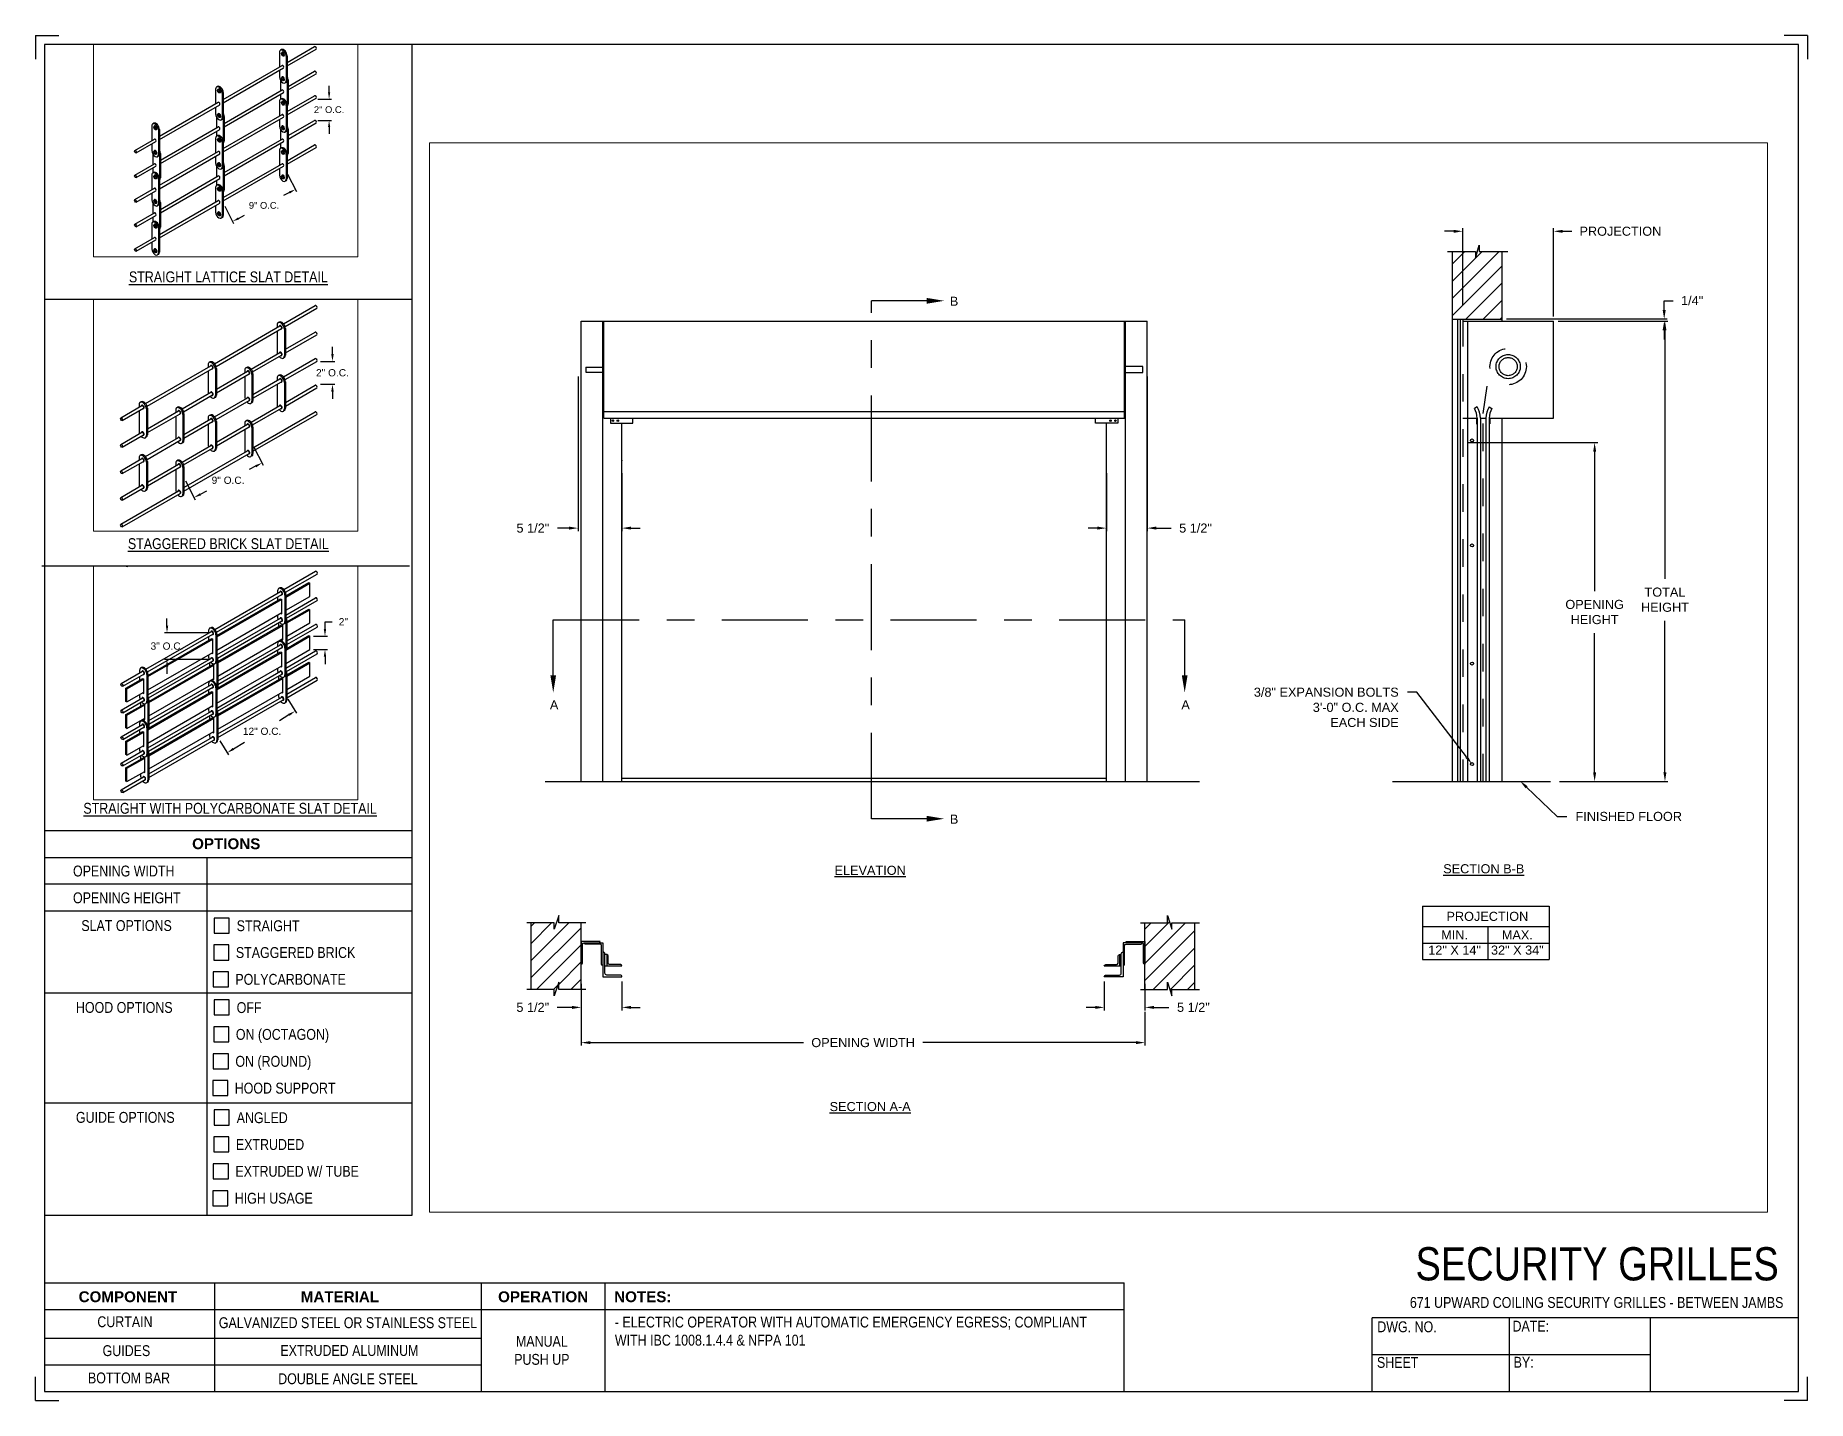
# Paper-space layout '671 PUSH UP' of a CAD drawing. Header units: inches. Extents: x 0.1 to 10.9, y 0.1 to 8.4.
# The model-space entities are those that its viewports show. They can reach past a viewport. Long polylines and large blocks are cut down to what shows.
import ezdxf
from ezdxf import colors
from ezdxf.entities.mleader import LeaderData, LeaderLine
from ezdxf.math import Vec2, Vec3

# ---------------------------------------------------------------- set-up
doc = ezdxf.new("R2010")
doc.units = ezdxf.units.IN
doc.header["$LTSCALE"] = 0.25
doc.header["$MEASUREMENT"] = 0
for name, pattern in [('CENTER', [2, 1.25, -0.25, 0.25, -0.25]), ('HIDDEN', [0.375, 0.25, -0.125]), ('HIDDEN2', [0.1875, 0.125, -0.0625])]:
    doc.linetypes.add(name, pattern=pattern)
for name, color, linetype in [('ANNOTATIONS', 1, 'Continuous'), ('DETAILS', 4, 'Continuous'), ('PUSH UP', 7, 'Continuous'), ('SECTION CUTS', 6, 'CENTER'), ('TITLE BLOCK', 7, 'Continuous')]:
    doc.layers.add(name, color=color, linetype=linetype)
doc.styles.add('ARIAL', font='arial.ttf', dxfattribs={"height": 0.09375})
doc.styles.add('CADdetails-DIMENSIONS', font='ARIALN.TTF', dxfattribs={"height": 2.38})
doc.styles.get("Standard").update_dxf_attribs({"font": 'romans.shx'})
doc.dimstyles.new('STANDARD$0', dxfattribs={"dimtxt": 0.09375, "dimasz": 0.09375, "dimexe": 0.03125, "dimexo": 0.046875, "dimgap": 0.09, "dimtad": 0, "dimtih": 1, "dimtoh": 1, "dimdec": 4, "dimzin": 0, "dimdsep": 46, "dimtxsty": 'ARIAL', "dimcen": 0.09, "dimadec": 0, "dimazin": 0, "dimtfac": 1, "dimtdec": 4, "dimtofl": 0, "dimtmove": 0, "dimatfit": 1, "dimfxl": 1, "dimtolj": 1, "dimtzin": 0, "dimarcsym": 0})
pattern_1 = [(45, (-17.07342, 2.0819), (-0.08838835, 0.08838835), [])]

psp = doc.layouts.new('671 PUSH UP')

# ---------------------------------------------------------------- texts
at = {"layer": 'TITLE BLOCK', "style": 'CADdetails-DIMENSIONS'}
for s, insert, char_height, width, attachment_point in [('{\\LSTRAIGHT LATTICE SLAT DETAIL}', (1.248, 6.981), 0.06641, 1.75949, 2), ('{\\LSTAGGERED BRICK SLAT DETAIL}', (1.248, 5.348), 0.06641, 1.75949, 2), ('{\\L STRAIGHT WITH POLYCARBONATE SLAT DETAIL}', (1.248, 3.728), 0.06641, 1.94889, 2), ('{\\fArial|b1|i0|c0|p34;OPTIONS}', (1.235, 3.511), 0.06641, 1.75949, 2), ('OPENING WIDTH', (0.297, 3.344), 0.06641, 1.30693, 1), ('OPENING HEIGHT', (0.297, 3.18), 0.06641, 1.30693, 1), ('SLAT OPTIONS', (0.348, 3.01), 0.06641, 1.30693, 1), ('STRAIGHT', (1.299, 3.009), 0.0664, 1.23928, 1), ('STAGGERED BRICK', (1.294, 2.845), 0.06641, 1.53035, 1), ('POLYCARBONATE', (1.291, 2.681), 0.06641, 1.53035, 1), ('HOOD OPTIONS', (0.315, 2.509), 0.06641, 1.30693, 1), ('OFF', (1.299, 2.508), 0.0664, 1.23928, 1), ('ON (OCTAGON)', (1.294, 2.344), 0.06641, 1.53035, 1), ('ON (ROUND)', (1.291, 2.179), 0.0664, 1.53035, 1), ('HOOD SUPPORT', (1.287, 2.015), 0.06641, 1.53035, 1), ('GUIDE OPTIONS', (0.315, 1.836), 0.06641, 1.30693, 1), ('ANGLED', (1.299, 1.834), 0.0664, 1.23928, 1), ('EXTRUDED', (1.294, 1.67), 0.0664, 1.53035, 1), ('EXTRUDED W/ TUBE', (1.291, 1.506), 0.06641, 1.53035, 1), ('HIGH USAGE', (1.287, 1.341), 0.0664, 1.53035, 1), ('\\A1;\\pxqc;SECURITY GRILLES', (10.979, 1.008), 0.20312, 2.70386, 3), ('{\\fArial|b1|i0|c0|p34;COMPONENT}', (0.633, 0.738), 0.06641, 1.75949, 2), ('{\\fArial|b1|i0|c0|p34;MATERIAL}', (1.931, 0.738), 0.06641, 1.75949, 2), ('{\\fArial|b1|i0|c0|p34;OPERATION}', (3.175, 0.738), 0.06641, 1.75949, 2), ('{\\fArial|b1|i0|c0|p34;NOTES:}', (3.785, 0.738), 0.06641, 1.75949, 2), ('671 UPWARD COILING SECURITY GRILLES - BETWEEN JAMBS', (9.624, 0.703), 0.06641, 2.79915, 2), ('CURTAIN', (0.615, 0.585), 0.0664, 1.75949, 2), ('GALVANIZED STEEL OR STAINLESS STEEL', (1.98, 0.579), 0.06641, 1.75949, 2), ('\\pxql,t2;- ELECTRIC OPERATOR WITH AUTOMATIC EMERGENCY EGRESS; COMPLIANT WITH IBC 1008.1.4.4 & NFPA 101', (5.111, 0.583), 0.066406, 2.9937, 2), ('DWG. NO.', (8.463, 0.554), 0.0664, 1.75949, 2), ('DATE:', (9.221, 0.558), 0.0664, 1.75949, 2), ('\\pxqc;\\PMANUAL PUSH UP', (3.167, 0.576), 0.06641, 0.40286, 2), ('GUIDES', (0.624, 0.408), 0.0664, 1.75949, 2), ('EXTRUDED ALUMINUM', (1.989, 0.409), 0.06641, 1.75949, 2), ('SHEET', (8.406, 0.336), 0.0664, 1.75949, 2), ('BY:', (9.177, 0.337), 0.0664, 1.75949, 2), ('BOTTOM BAR', (0.64, 0.241), 0.0664, 1.75949, 2), ('DOUBLE ANGLE STEEL ', (1.98, 0.236), 0.06641, 1.75949, 2)]:
    psp.add_mtext(s, dxfattribs=dict(at, insert=insert, char_height=char_height, width=width, attachment_point=attachment_point))

msp = doc.modelspace()

# ---------------------------------------------------------------- texts
at = {"layer": 'ANNOTATIONS', "char_height": 0.09375, "attachment_point": 2, "style": 'ARIAL'}
for s, insert, width in [('{\\LELEVATION}', (179.58646, 257.91717), 3.0834986), ('{\\LSECTION B-B}', (185.91787, 257.93313), 1.3823677), ('{\\LSECTION A-A}', (179.58646, 255.47934), 1.3823677)]:
    msp.add_mtext(s, dxfattribs=dict(at, insert=insert, width=width))
for s, width, insert in [('PROJECTION ', 1.7594917, (185.95532, 257.44209)), ('MIN.\\P12" X 14" ', 0.6711642, (185.6172, 257.2501)), ('MAX.\\P32" X 34"', 0.6567117, (186.26463, 257.2501))]:
    msp.add_mtext_dynamic_manual_height_columns(s, width=width, gutter_width=1.36268, heights=[0], dxfattribs=dict(at, insert=insert))
at = {"layer": 'SECTION CUTS', "style": 'ARIAL'}
for s, p in [('B', (180.40913, 263.69491)), ('A', (176.2818, 259.5308)), ('A', (182.79775, 259.5308)), ('B', (180.40913, 258.35071))]:
    msp.add_text(s, height=0.09375, dxfattribs=at).set_placement(p)

# ---------------------------------------------------------------- blocks, each defined once
blk = doc.blocks.new('*D36')
at = {"layer": 'ANNOTATIONS', "color": 0, "lineweight": -2, "transparency": 16777216}
for p, q in [((185.748, 262.283), (187.094, 262.283)), ((187.062, 262.19), (187.062, 260.752)), ((187.062, 258.88), (187.062, 260.318)), ((186.701, 258.787), (187.094, 258.787))]:
    blk.add_line(p, q, dxfattribs=at)
at = {"layer": 'ANNOTATIONS', "color": 0, "transparency": 16777216}
for points in [[(187.047, 262.19), (187.078, 262.19), (187.062, 262.283)], [(187.047, 258.88), (187.078, 258.88), (187.062, 258.787)]]:
    blk.add_solid(points, dxfattribs=at)
at = {"layer": 'defpoints', "color": 0, "transparency": 16777216}
for p in [(185.701, 262.283), (187.062, 262.283), (186.654, 258.787)]:
    blk.add_point(p, dxfattribs=at)
at = {"layer": 'ANNOTATIONS', "color": 0, "transparency": 16777216, "insert": (187.062, 260.535), "char_height": 0.09375, "attachment_point": 5, "style": 'ARIAL'}
blk.add_mtext('\\A1;OPENING \\PHEIGHT', dxfattribs=at)
blk = doc.blocks.new('*D37')
at = {"layer": 'ANNOTATIONS', "color": 0, "lineweight": -2, "transparency": 16777216}
for p, q in [((186.686, 263.537), (187.819, 263.537)), ((187.788, 263.443), (187.788, 260.879)), ((187.788, 258.88), (187.788, 260.444)), ((186.701, 258.787), (187.819, 258.787))]:
    blk.add_line(p, q, dxfattribs=at)
at = {"layer": 'ANNOTATIONS', "color": 0, "transparency": 16777216}
for points in [[(187.772, 263.443), (187.803, 263.443), (187.788, 263.537)], [(187.772, 258.88), (187.803, 258.88), (187.788, 258.787)]]:
    blk.add_solid(points, dxfattribs=at)
at = {"layer": 'defpoints', "color": 0, "transparency": 16777216}
for p in [(186.639, 263.537), (186.654, 258.787), (187.788, 258.787)]:
    blk.add_point(p, dxfattribs=at)
at = {"layer": 'ANNOTATIONS', "color": 0, "transparency": 16777216, "insert": (187.788, 260.662), "char_height": 0.0938, "attachment_point": 5, "style": 'ARIAL'}
blk.add_mtext('\\A1;TOTAL\\PHEIGHT', dxfattribs=at)
blk = doc.blocks.new('*D38')
at = {"layer": 'ANNOTATIONS', "color": 0, "lineweight": -2, "transparency": 16777216}
for p, q in [((185.607, 264.464), (185.514, 264.464)), ((185.701, 263.699), (185.701, 264.495)), ((186.639, 263.584), (186.639, 264.495)), ((186.732, 264.464), (186.826, 264.464))]:
    blk.add_line(p, q, dxfattribs=at)
at = {"layer": 'ANNOTATIONS', "color": 0, "transparency": 16777216}
for points in [[(185.607, 264.479), (185.607, 264.448), (185.701, 264.464)], [(186.732, 264.479), (186.732, 264.448), (186.639, 264.464)]]:
    blk.add_solid(points, dxfattribs=at)
at = {"layer": 'defpoints', "color": 0, "transparency": 16777216}
for p in [(186.639, 264.464), (185.701, 263.652), (186.639, 263.537)]:
    blk.add_point(p, dxfattribs=at)
at = {"layer": 'ANNOTATIONS', "color": 0, "transparency": 16777216, "insert": (187.328, 264.464), "char_height": 0.09375, "attachment_point": 5, "style": 'ARIAL'}
blk.add_mtext('\\A1;PROJECTION', dxfattribs=at)
blk = doc.blocks.new('*D39')
at = {"layer": 'ANNOTATIONS', "color": 0, "lineweight": -2, "transparency": 16777216}
for p, q in [((176.605, 256.698), (176.605, 256.425)), ((177.025, 256.723), (177.025, 256.425)), ((176.511, 256.456), (176.358, 256.456)), ((177.119, 256.456), (177.212, 256.456))]:
    blk.add_line(p, q, dxfattribs=at)
at = {"layer": 'ANNOTATIONS', "color": 0, "transparency": 16777216}
for points in [[(176.511, 256.471), (176.511, 256.44), (176.605, 256.456)], [(177.119, 256.471), (177.119, 256.44), (177.025, 256.456)]]:
    blk.add_solid(points, dxfattribs=at)
at = {"layer": 'defpoints', "color": 0, "transparency": 16777216}
for p in [(176.605, 256.745), (177.025, 256.77), (176.605, 256.456)]:
    blk.add_point(p, dxfattribs=at)
at = {"layer": 'ANNOTATIONS', "color": 0, "transparency": 16777216, "insert": (176.105, 256.456), "char_height": 0.0938, "attachment_point": 5, "style": 'ARIAL'}
blk.add_mtext('\\A1;5 1/2"', dxfattribs=at)
blk = doc.blocks.new('*D40')
at = {"layer": 'ANNOTATIONS', "color": 0, "lineweight": -2, "transparency": 16777216}
for p, q in [((187.78, 263.653), (187.78, 263.748)), ((187.78, 263.748), (187.874, 263.748)), ((186.154, 263.559), (187.811, 263.559)), ((186.686, 263.537), (187.811, 263.537)), ((187.78, 263.443), (187.78, 263.349))]:
    blk.add_line(p, q, dxfattribs=at)
at = {"layer": 'ANNOTATIONS', "color": 0, "transparency": 16777216}
for points in [[(187.764, 263.653), (187.796, 263.653), (187.78, 263.559)], [(187.764, 263.443), (187.796, 263.443), (187.78, 263.537)]]:
    blk.add_solid(points, dxfattribs=at)
at = {"layer": 'defpoints', "color": 0, "transparency": 16777216}
for p in [(186.107, 263.559), (186.639, 263.537), (187.78, 263.559)]:
    blk.add_point(p, dxfattribs=at)
at = {"layer": 'ANNOTATIONS', "color": 0, "transparency": 16777216, "insert": (188.068, 263.748), "char_height": 0.0938, "attachment_point": 5, "style": 'ARIAL'}
blk.add_mtext('\\A1;1/4"', dxfattribs=at)
blk = doc.blocks.new('*D41')
at = {"layer": 'ANNOTATIONS', "color": 0, "lineweight": -2, "transparency": 16777216}
for p, q in [((182.002, 256.723), (182.002, 256.425)), ((182.422, 256.698), (182.422, 256.425)), ((181.909, 256.456), (181.815, 256.456)), ((182.516, 256.456), (182.669, 256.456))]:
    blk.add_line(p, q, dxfattribs=at)
at = {"layer": 'ANNOTATIONS', "color": 0, "transparency": 16777216}
for points in [[(181.909, 256.471), (181.909, 256.44), (182.002, 256.456)], [(182.516, 256.471), (182.516, 256.44), (182.422, 256.456)]]:
    blk.add_solid(points, dxfattribs=at)
at = {"layer": 'defpoints', "color": 0, "transparency": 16777216}
for p in [(182.002, 256.77), (182.422, 256.745), (182.422, 256.456)]:
    blk.add_point(p, dxfattribs=at)
at = {"layer": 'ANNOTATIONS', "color": 0, "transparency": 16777216, "insert": (182.922, 256.456), "char_height": 0.0938, "attachment_point": 5, "style": 'ARIAL'}
blk.add_mtext('\\A1;5 1/2"', dxfattribs=at)
blk = doc.blocks.new('*D42')
at = {"layer": 'ANNOTATIONS', "color": 0, "lineweight": -2, "transparency": 16777216}
for p, q in [((176.572, 262.964), (176.572, 261.37)), ((177.025, 261.968), (177.025, 261.37)), ((176.479, 261.401), (176.359, 261.401)), ((177.119, 261.401), (177.212, 261.401))]:
    blk.add_line(p, q, dxfattribs=at)
at = {"layer": 'ANNOTATIONS', "color": 0, "transparency": 16777216}
for points in [[(176.479, 261.417), (176.479, 261.386), (176.572, 261.401)], [(177.119, 261.417), (177.119, 261.386), (177.025, 261.401)]]:
    blk.add_solid(points, dxfattribs=at)
at = {"layer": 'defpoints', "color": 0, "transparency": 16777216}
for p in [(176.572, 263.011), (177.025, 262.015), (176.572, 261.401)]:
    blk.add_point(p, dxfattribs=at)
at = {"layer": 'ANNOTATIONS', "color": 0, "transparency": 16777216, "insert": (176.106, 261.401), "char_height": 0.0938, "attachment_point": 5, "style": 'ARIAL'}
blk.add_mtext('\\A1;5 1/2"', dxfattribs=at)
blk = doc.blocks.new('*D43')
at = {"layer": 'ANNOTATIONS', "color": 0, "lineweight": -2, "transparency": 16777216}
for p, q in [((182.445, 262.964), (182.445, 261.37)), ((182.025, 261.968), (182.025, 261.37)), ((181.931, 261.401), (181.837, 261.401)), ((182.539, 261.401), (182.691, 261.401))]:
    blk.add_line(p, q, dxfattribs=at)
at = {"layer": 'ANNOTATIONS', "color": 0, "transparency": 16777216}
for points in [[(181.931, 261.417), (181.931, 261.386), (182.025, 261.401)], [(182.539, 261.417), (182.539, 261.386), (182.445, 261.401)]]:
    blk.add_solid(points, dxfattribs=at)
at = {"layer": 'defpoints', "color": 0, "transparency": 16777216}
for p in [(182.445, 263.011), (182.025, 262.015), (182.445, 261.401)]:
    blk.add_point(p, dxfattribs=at)
at = {"layer": 'ANNOTATIONS', "color": 0, "transparency": 16777216, "insert": (182.944, 261.401), "char_height": 0.0938, "attachment_point": 5, "style": 'ARIAL'}
blk.add_mtext('\\A1;5 1/2"', dxfattribs=at)
blk = doc.blocks.new('*D44')
at = {"layer": 'ANNOTATIONS', "color": 0, "lineweight": -2, "transparency": 16777216}
for p, q in [((176.605, 256.554), (176.605, 256.061)), ((182.422, 256.409), (182.422, 256.061)), ((176.699, 256.092), (178.897, 256.092)), ((182.329, 256.092), (180.13, 256.092))]:
    blk.add_line(p, q, dxfattribs=at)
at = {"layer": 'ANNOTATIONS', "color": 0, "transparency": 16777216}
for points in [[(176.699, 256.108), (176.699, 256.077), (176.605, 256.092)], [(182.329, 256.108), (182.329, 256.077), (182.422, 256.092)]]:
    blk.add_solid(points, dxfattribs=at)
at = {"layer": 'defpoints', "color": 0, "transparency": 16777216}
for p in [(176.605, 256.601), (182.422, 256.456), (182.422, 256.092)]:
    blk.add_point(p, dxfattribs=at)
at = {"layer": 'ANNOTATIONS', "color": 0, "transparency": 16777216, "insert": (179.514, 256.092), "char_height": 0.09375, "attachment_point": 5, "style": 'ARIAL'}
blk.add_mtext('\\A1;OPENING WIDTH', dxfattribs=at)
blk = doc.blocks.new('*D86')
at = {"layer": 'ANNOTATIONS', "color": 0, "lineweight": -2, "transparency": 16777216}
for p, q in [((172.534, 260.909), (172.658, 260.666)), ((172.56, 260.651), (172.476, 260.609)), ((171.655, 260.461), (171.778, 260.219)), ((171.847, 260.289), (171.931, 260.332))]:
    blk.add_line(p, q, dxfattribs=at)
at = {"layer": 'ANNOTATIONS', "color": 0, "transparency": 16777216}
for points in [[(172.553, 260.665), (172.567, 260.637), (172.643, 260.694)], [(171.84, 260.303), (171.854, 260.275), (171.764, 260.247)]]:
    blk.add_solid(points, dxfattribs=at)
at = {"layer": 'defpoints', "color": 0, "transparency": 16777216}
for p in [(172.513, 260.95), (172.643, 260.694), (171.633, 260.503)]:
    blk.add_point(p, dxfattribs=at)
at = {"layer": 'ANNOTATIONS', "color": 0, "transparency": 16777216, "insert": (172.204, 260.47), "char_height": 0.09375, "attachment_point": 5, "style": 'ARIAL'}
blk.add_mtext('\\A1;9" O.C.', dxfattribs=at)
blk = doc.blocks.new('*D87')
at = {"layer": 'ANNOTATIONS', "color": 0, "lineweight": -2, "transparency": 16777216}
for p, q in [((173.114, 262.052), (173.114, 262.146)), ((172.958, 261.958), (173.146, 261.958)), ((172.958, 261.661), (173.146, 261.661)), ((173.114, 261.567), (173.114, 261.474))]:
    blk.add_line(p, q, dxfattribs=at)
at = {"layer": 'ANNOTATIONS', "color": 0, "transparency": 16777216}
for points in [[(173.099, 262.052), (173.13, 262.052), (173.114, 261.958)], [(173.099, 261.567), (173.13, 261.567), (173.114, 261.661)]]:
    blk.add_solid(points, dxfattribs=at)
at = {"layer": 'defpoints', "color": 0, "transparency": 16777216}
for p in [(172.911, 261.958), (173.114, 261.958), (172.911, 261.661)]:
    blk.add_point(p, dxfattribs=at)
at = {"layer": 'ANNOTATIONS', "color": 0, "transparency": 16777216, "insert": (173.114, 261.81), "char_height": 0.09375, "attachment_point": 5, "style": 'ARIAL'}
blk.add_mtext('\\A1;2" O.C.', dxfattribs=at)
blk = doc.blocks.new('*D88')
at = {"layer": 'ANNOTATIONS', "color": 0, "lineweight": -2, "transparency": 16777216}
for p, q in [((172.243, 257.781), (172.367, 257.539)), ((172.269, 257.524), (172.185, 257.482)), ((171.364, 257.334), (171.487, 257.092)), ((171.556, 257.162), (171.64, 257.205))]:
    blk.add_line(p, q, dxfattribs=at)
at = {"layer": 'ANNOTATIONS', "color": 0, "transparency": 16777216}
for points in [[(172.262, 257.538), (172.276, 257.51), (172.352, 257.567)], [(171.549, 257.176), (171.563, 257.148), (171.473, 257.12)]]:
    blk.add_solid(points, dxfattribs=at)
at = {"layer": 'defpoints', "color": 0, "transparency": 16777216}
for p in [(172.222, 257.823), (172.352, 257.567), (171.342, 257.376)]:
    blk.add_point(p, dxfattribs=at)
at = {"layer": 'ANNOTATIONS', "color": 0, "transparency": 16777216, "insert": (171.913, 257.343), "char_height": 0.09375, "attachment_point": 5, "style": 'ARIAL'}
blk.add_mtext('\\A1;9" O.C.', dxfattribs=at)
blk = doc.blocks.new('*D89')
at = {"layer": 'ANNOTATIONS', "color": 0, "lineweight": -2, "transparency": 16777216}
for p, q in [((173.264, 258.976), (173.264, 259.07)), ((173.108, 258.882), (173.295, 258.882)), ((173.108, 258.585), (173.295, 258.585)), ((173.264, 258.491), (173.264, 258.398))]:
    blk.add_line(p, q, dxfattribs=at)
at = {"layer": 'ANNOTATIONS', "color": 0, "transparency": 16777216}
for points in [[(173.248, 258.976), (173.28, 258.976), (173.264, 258.882)], [(173.248, 258.491), (173.28, 258.491), (173.264, 258.585)]]:
    blk.add_solid(points, dxfattribs=at)
at = {"layer": 'defpoints', "color": 0, "transparency": 16777216}
for p in [(173.061, 258.882), (173.264, 258.882), (173.061, 258.585)]:
    blk.add_point(p, dxfattribs=at)
at = {"layer": 'ANNOTATIONS', "color": 0, "transparency": 16777216, "insert": (173.264, 258.734), "char_height": 0.09375, "attachment_point": 5, "style": 'ARIAL'}
blk.add_mtext('\\A1;2" O.C.', dxfattribs=at)
blk = doc.blocks.new('*D90')
at = {"layer": 'ANNOTATIONS', "color": 0, "lineweight": -2, "transparency": 16777216}
for p, q in [((172.622, 255.026), (172.734, 254.843)), ((172.638, 254.821), (172.516, 254.746)), ((171.742, 254.487), (171.855, 254.304)), ((171.918, 254.38), (172.064, 254.469))]:
    blk.add_line(p, q, dxfattribs=at)
at = {"layer": 'ANNOTATIONS', "color": 0, "transparency": 16777216}
for points in [[(172.63, 254.834), (172.646, 254.808), (172.718, 254.87)], [(171.91, 254.393), (171.926, 254.367), (171.838, 254.331)]]:
    blk.add_solid(points, dxfattribs=at)
at = {"layer": 'defpoints', "color": 0, "transparency": 16777216}
for p in [(172.598, 255.066), (172.718, 254.87), (171.718, 254.527)]:
    blk.add_point(p, dxfattribs=at)
at = {"layer": 'ANNOTATIONS', "color": 0, "transparency": 16777216, "insert": (172.29, 254.608), "char_height": 0.09375, "attachment_point": 5, "style": 'ARIAL'}
blk.add_mtext('\\A1;12" O.C.', dxfattribs=at)
blk = doc.blocks.new('*D91')
at = {"layer": 'ANNOTATIONS', "color": 0, "lineweight": -2, "transparency": 16777216}
for p, q in [((173.104, 255.932), (173.104, 256.026)), ((173.104, 256.026), (173.198, 256.026)), ((172.956, 255.839), (173.135, 255.839)), ((172.956, 255.667), (173.135, 255.667)), ((173.104, 255.573), (173.104, 255.479))]:
    blk.add_line(p, q, dxfattribs=at)
at = {"layer": 'ANNOTATIONS', "color": 0, "transparency": 16777216}
for points in [[(173.088, 255.932), (173.119, 255.932), (173.104, 255.839)], [(173.088, 255.573), (173.119, 255.573), (173.104, 255.667)]]:
    blk.add_solid(points, dxfattribs=at)
at = {"layer": 'defpoints', "color": 0, "transparency": 16777216}
for p in [(172.909, 255.839), (173.104, 255.839), (172.909, 255.667)]:
    blk.add_point(p, dxfattribs=at)
at = {"layer": 'ANNOTATIONS', "color": 0, "transparency": 16777216, "insert": (173.342, 256.026), "char_height": 0.0938, "attachment_point": 5, "style": 'ARIAL'}
blk.add_mtext('\\A1;2"', dxfattribs=at)
blk = doc.blocks.new('*D92')
at = {"layer": 'ANNOTATIONS', "color": 0, "lineweight": -2, "transparency": 16777216}
for p, q in [((171.059, 255.976), (171.059, 256.07)), ((171.614, 255.883), (171.028, 255.883)), ((171.614, 255.539), (171.028, 255.539)), ((171.059, 255.445), (171.059, 255.351))]:
    blk.add_line(p, q, dxfattribs=at)
at = {"layer": 'ANNOTATIONS', "color": 0, "transparency": 16777216}
for points in [[(171.044, 255.976), (171.075, 255.976), (171.059, 255.883)], [(171.044, 255.445), (171.075, 255.445), (171.059, 255.539)]]:
    blk.add_solid(points, dxfattribs=at)
at = {"layer": 'defpoints', "color": 0, "transparency": 16777216}
for p in [(171.661, 255.883), (171.059, 255.539), (171.661, 255.539)]:
    blk.add_point(p, dxfattribs=at)
at = {"layer": 'ANNOTATIONS', "color": 0, "transparency": 16777216, "insert": (171.059, 255.711), "char_height": 0.09375, "attachment_point": 5, "style": 'ARIAL'}
blk.add_mtext('\\A1;3" O.C.', dxfattribs=at)

# ---------------------------------------------------------------- dimensions: what is measured, and where the dimension line sits
at = {"layer": 'ANNOTATIONS'}
for base, p1, p2, text, picture, middle in [((186.63869, 264.46385), (185.70119, 263.65168), (186.63869, 263.53663), 'PROJECTION', '*D38', (187.3278, 264.46385)), ((182.44491, 261.40143), (182.02484, 262.01481), (182.44491, 263.01068), '5 1/2"', '*D43', (182.9437, 261.40143)), ((182.42241, 256.45587), (182.00234, 256.77029), (182.42241, 256.74516), '5 1/2"', '*D41', (182.92241, 256.45587)), ((182.42241, 256.09241), (176.60477, 256.60053), (182.42241, 256.45587), 'OPENING WIDTH', '*D44', (179.51359, 256.09241))]:
    dim = msp.add_linear_dim(base=base, p1=p1, p2=p2, text=text, dimstyle='STANDARD$0', dxfattribs=at)
    dim.commit()
    dim.dimension.update_dxf_attribs({"geometry": picture, "text_midpoint": middle, "dimtype": 160})
for base, p1, p2, angle, text, picture, middle, dimtype in [((187.77994, 263.55885), (186.63869, 263.53663), (186.10744, 263.55885), 90, '1/4"', '*D40', (188.06777, 263.74814), 160), ((187.78775, 258.78663), (186.63869, 263.53663), (186.65431, 258.78663), 90, 'TOTAL\\PHEIGHT', '*D37', (187.78775, 260.66163), 160), ((176.57241, 261.40143), (177.02484, 262.01481), (176.57241, 263.01068), 180, '5 1/2"', '*D42', (176.10598, 261.40143), 160), ((176.60477, 256.45587), (177.02484, 256.77029), (176.60477, 256.74516), 180, '5 1/2"', '*D39', (176.10477, 256.45587), 160), ((172.71789, 254.86985), (171.71801, 254.52717), (172.59762, 255.06614), 31.49751, '12" O.C.', '*D90', (172.28974, 254.6075), 161)]:
    dim = msp.add_linear_dim(base=base, p1=p1, p2=p2, angle=angle, text=text, dimstyle='STANDARD$0', dxfattribs=at)
    dim.commit()
    dim.dimension.update_dxf_attribs({"geometry": picture, "text_midpoint": middle, "dimtype": dimtype})
for base, p1, p2, text, picture, middle in [((187.06226, 262.28327), (186.65431, 258.78663), (185.70119, 262.28327), 'OPENING \\PHEIGHT', '*D36', (187.06226, 260.53495)), ((173.11448, 261.95826), (172.91134, 261.66102), (172.91134, 261.95826), '2" O.C.', '*D87', (173.11448, 261.80964)), ((173.26391, 258.88232), (173.06078, 258.58508), (173.06078, 258.88232), '2" O.C.', '*D89', (173.26391, 258.7337)), ((171.05938, 255.53885), (171.66084, 255.8826), (171.66084, 255.53885), '3" O.C.', '*D92', (171.05938, 255.71073))]:
    dim = msp.add_linear_dim(base=base, p1=p1, p2=p2, angle=90, text=text, dimstyle='STANDARD$0', dxfattribs=at)
    dim.commit()
    dim.dimension.update_dxf_attribs({"geometry": picture, "text_midpoint": middle})
for p1, p2, distance, text, picture, middle in [((171.63343, 260.5032), (172.51304, 260.9503), -0.28764, '9" O.C.', '*D86', (172.20356, 260.47034)), ((171.34242, 257.37607), (172.22203, 257.82317), -0.28764, '9" O.C.', '*D88', (171.91256, 257.34321)), ((172.9091, 255.66653), (172.9091, 255.8387), -0.19474, '2"', '*D91', (173.34226, 256.0262))]:
    dim = msp.add_aligned_dim(p1=p1, p2=p2, distance=distance, text=text, dimstyle='STANDARD$0', dxfattribs=at)
    dim.commit()
    dim.dimension.update_dxf_attribs({"geometry": picture, "text_midpoint": middle})

# ---------------------------------------------------------------- hatches: boundary and pattern name
at = {"layer": 'PUSH UP', "linetype": 'Continuous'}
h = msp.add_hatch(dxfattribs=at)
h.set_pattern_fill('ANSI31', color=256, style=0)
h.set_pattern_definition([(45, (-16.52207, 2.0819), (-0.08838835, 0.08838835), [])])
h.paths.add_polyline_path([(186.10744, 263.52006), (186.10744, 264.25465), (185.87094, 264.25465), (185.87094, 264.31931), (185.83253, 264.18595), (185.83253, 264.25465), (185.59181, 264.25465), (185.59181, 263.70435)])
h.paths.add_polyline_path([(185.59181, 263.70435), (185.59181, 263.55885), (186.10744, 263.55885), (186.10744, 263.50629), (186.10744, 263.52006)])
at = {"layer": 'PUSH UP'}
h = msp.add_hatch(dxfattribs=at)
h.set_pattern_fill('ANSI31', color=256, style=0)
h.set_pattern_definition(pattern_1)
h.paths.add_polyline_path([(176.32635, 257.26298), (176.32635, 257.32709), (176.08914, 257.32709), (176.08914, 256.63959), (176.32635, 256.63959), (176.32635, 256.57548), (176.37325, 256.71755), (176.37325, 256.63959), (176.60477, 256.63959), (176.60477, 257.32709), (176.37325, 257.32709), (176.37325, 257.40505)])
h = msp.add_hatch(dxfattribs=at)
h.set_pattern_fill('ANSI31', color=256, style=0)
h.set_pattern_definition(pattern_1)
h.paths.add_polyline_path([(182.70083, 257.26298), (182.70083, 257.32709), (182.93803, 257.32709), (182.93803, 256.63959), (182.70083, 256.63959), (182.70083, 256.57548), (182.65393, 256.71755), (182.65393, 256.63959), (182.42241, 256.63959), (182.42241, 257.32709), (182.65393, 257.32709), (182.65393, 257.40505)])

# ---------------------------------------------------------------- linework, layer by layer
at = {"layer": 'ANNOTATIONS'}
for p, q in [((185.28663, 257.50152), (185.28663, 256.95015)), ((185.28663, 257.50152), (186.5944, 257.50152)), ((186.5944, 257.50152), (186.5944, 256.95015)), ((185.28663, 257.29005), (186.5944, 257.29005)), ((185.95948, 257.29005), (185.95948, 256.95015)), ((185.28663, 257.1201), (186.5944, 257.1201)), ((185.28663, 256.95015), (186.5944, 256.95015))]:
    msp.add_line(p, q, dxfattribs=at)
at = {"layer": 'DETAILS'}
for p, q in [((172.41904, 262.61218), (172.41904, 262.40804)), ((172.44629, 262.65039), (172.43281, 262.64261)), ((172.45815, 262.61331), (172.45183, 262.60966)), ((172.52652, 262.47009), (172.91134, 262.69227)), ((172.52652, 262.42328), (172.93162, 262.65716)), ((171.63343, 261.95447), (172.4559, 262.42932)), ((172.48657, 262.5641), (172.48025, 262.56045)), ((172.51304, 262.55792), (172.51304, 262.21417)), ((172.52652, 262.5657), (172.52652, 262.22195)), ((171.63343, 261.90765), (172.47618, 262.39421)), ((172.41904, 262.36123), (172.41904, 262.26843)), ((172.43252, 262.22261), (172.43252, 262.07207)), ((172.45815, 262.26956), (172.45183, 262.26591)), ((172.48657, 262.22035), (172.48025, 262.2167)), ((172.53994, 262.13409), (172.91134, 262.34852)), ((172.53994, 262.08728), (172.93162, 262.31341)), ((172.53994, 262.2297), (172.53994, 261.88595)), ((171.52595, 262.09656), (171.52595, 261.89242)), ((171.5532, 262.13477), (171.53972, 262.12699)), ((171.56507, 262.09768), (171.55875, 262.09403)), ((171.59348, 262.04847), (171.58716, 262.04482)), ((171.61995, 262.04229), (171.61995, 261.69854)), ((171.63343, 262.05007), (171.63343, 261.70632)), ((171.64686, 261.61847), (172.4559, 262.08557)), ((171.64686, 261.57165), (172.47618, 262.05046)), ((172.51275, 262.19152), (172.49927, 262.18374)), ((172.52646, 262.21943), (172.52646, 261.88108)), ((170.74034, 261.43884), (171.56282, 261.9137)), ((170.74034, 261.39203), (171.58309, 261.87859)), ((172.41904, 261.92498), (172.41904, 261.72084)), ((172.43252, 262.02526), (172.43252, 261.95524)), ((172.44629, 261.96319), (172.43281, 261.95541)), ((172.45815, 261.9261), (172.45183, 261.92246)), ((172.48657, 261.8769), (172.48025, 261.87325)), ((172.51304, 261.87072), (172.51304, 261.52697)), ((172.52652, 261.78289), (172.91134, 262.00507)), ((172.52652, 261.73608), (172.93162, 261.96996)), ((172.52652, 261.8785), (172.52652, 261.53475)), ((171.52595, 261.8456), (171.52595, 261.75281)), ((171.53943, 261.70699), (171.53943, 261.55645)), ((171.56507, 261.75393), (171.55875, 261.75028)), ((171.59348, 261.70472), (171.58716, 261.70107)), ((171.61966, 261.6759), (171.60618, 261.66812)), ((171.63338, 261.7038), (171.63338, 261.36546)), ((171.63343, 261.26727), (172.4559, 261.74212)), ((171.63343, 261.22045), (172.47618, 261.70701)), ((171.64686, 261.71408), (171.64686, 261.37033)), ((172.41904, 261.67403), (172.41904, 261.58123)), ((170.63287, 261.58093), (170.63287, 261.37679)), ((170.66011, 261.61914), (170.64663, 261.61136)), ((170.67198, 261.58206), (170.66566, 261.57841)), ((170.70039, 261.53285), (170.69407, 261.5292)), ((170.72686, 261.52667), (170.72686, 261.18292)), ((170.74034, 261.53445), (170.74034, 261.1907)), ((170.75377, 261.10284), (171.56282, 261.56995)), ((170.75377, 261.05603), (171.58309, 261.53484)), ((171.53943, 261.50963), (171.53943, 261.43962)), ((172.43252, 261.53511), (172.43252, 261.38457)), ((172.45815, 261.58235), (172.45183, 261.57871)), ((172.48657, 261.53315), (172.48025, 261.5295)), ((172.51275, 261.50432), (172.49927, 261.49654)), ((172.52646, 261.53193), (172.52646, 261.19358)), ((172.53994, 261.44659), (172.91134, 261.66102)), ((172.53994, 261.39978), (172.93162, 261.62591)), ((172.53994, 261.5422), (172.53994, 261.19845)), ((170.39446, 261.23915), (170.66973, 261.39807)), ((170.41473, 261.20403), (170.69, 261.36296)), ((170.63287, 261.32998), (170.63287, 261.23718)), ((171.52595, 261.40936), (171.52595, 261.20522)), ((171.5532, 261.44757), (171.53972, 261.43979)), ((171.56507, 261.41048), (171.55875, 261.40683)), ((171.59348, 261.36127), (171.58716, 261.35762)), ((171.61995, 261.35509), (171.61995, 261.01134)), ((171.63343, 261.36287), (171.63343, 261.01912)), ((171.64686, 260.93097), (172.4559, 261.39807)), ((171.64686, 260.88415), (172.47618, 261.36296)), ((172.43252, 261.33776), (172.43252, 261.26774)), ((172.52652, 261.09509), (172.91134, 261.31727)), ((170.64634, 261.19136), (170.64634, 261.04082)), ((170.67198, 261.23831), (170.66566, 261.23466)), ((170.70039, 261.1891), (170.69407, 261.18545)), ((170.72657, 261.16027), (170.71309, 261.15249)), ((170.74029, 261.18818), (170.74029, 260.84983)), ((170.74034, 260.75164), (171.56282, 261.2265)), ((170.74034, 260.70483), (171.58309, 261.19139)), ((170.75377, 261.19845), (170.75377, 260.8547)), ((171.52595, 261.1584), (171.52595, 261.06561)), ((172.41904, 261.23718), (172.41904, 261.03304)), ((172.44629, 261.27539), (172.43281, 261.26761)), ((172.45815, 261.23831), (172.45183, 261.23466)), ((172.48657, 261.1891), (172.48025, 261.18545)), ((172.51304, 261.18292), (172.51304, 260.83917)), ((172.52652, 261.04828), (172.93162, 261.28216)), ((172.52652, 261.1907), (172.52652, 260.84695)), ((170.39446, 260.8954), (170.66973, 261.05432)), ((170.41473, 260.86028), (170.69, 261.01921)), ((170.64634, 260.99401), (170.64634, 260.92399)), ((171.53943, 261.01949), (171.53943, 260.86895)), ((171.56507, 261.06673), (171.55875, 261.06308)), ((171.59348, 261.01752), (171.58716, 261.01387)), ((171.61966, 260.9887), (171.60618, 260.98092)), ((171.63338, 261.0163), (171.63338, 260.67796)), ((171.63343, 260.57947), (172.4559, 261.05432)), ((171.63343, 260.53265), (172.47618, 261.01921)), ((171.64686, 261.02658), (171.64686, 260.68283)), ((172.41904, 260.98623), (172.41904, 260.89343)), ((170.63287, 260.89373), (170.63287, 260.68959)), ((170.66011, 260.93194), (170.64663, 260.92416)), ((170.67198, 260.89485), (170.66566, 260.89121)), ((170.70039, 260.84565), (170.69407, 260.842)), ((170.72686, 260.83947), (170.72686, 260.49572)), ((170.74034, 260.84725), (170.74034, 260.5035)), ((170.75377, 260.41534), (171.56282, 260.88245)), ((170.75377, 260.36853), (171.58309, 260.84734)), ((171.53943, 260.82213), (171.53943, 260.75212)), ((171.5532, 260.75977), (171.53972, 260.75199)), ((172.45815, 260.89456), (172.45183, 260.89091)), ((172.48657, 260.84535), (172.48025, 260.8417)), ((172.51275, 260.81652), (172.49927, 260.80874)), ((170.39446, 260.55195), (170.66973, 260.71087)), ((170.41473, 260.51683), (170.69, 260.67576)), ((170.63287, 260.64278), (170.63287, 260.54998)), ((171.52595, 260.72156), (171.52595, 260.51742)), ((171.56507, 260.72268), (171.55875, 260.71903)), ((171.59348, 260.67347), (171.58716, 260.66982)), ((171.61995, 260.66729), (171.61995, 260.32354)), ((171.63343, 260.67507), (171.63343, 260.33132)), ((170.64634, 260.50386), (170.64634, 260.35332)), ((170.67198, 260.5511), (170.66566, 260.54746)), ((170.70039, 260.5019), (170.69407, 260.49825)), ((170.72657, 260.47307), (170.71309, 260.46529)), ((170.74029, 260.50068), (170.74029, 260.16233)), ((170.74034, 260.06384), (171.56282, 260.5387)), ((170.74034, 260.01703), (171.58309, 260.50359)), ((170.75377, 260.51095), (170.75377, 260.1672)), ((171.52595, 260.4706), (171.52595, 260.37781)), ((170.39446, 260.2079), (170.66973, 260.36682)), ((170.41473, 260.17278), (170.69, 260.33171)), ((170.64634, 260.30651), (170.64634, 260.23649)), ((170.66011, 260.24414), (170.64663, 260.23636)), ((171.56507, 260.37893), (171.55875, 260.37528)), ((171.59348, 260.32972), (171.58716, 260.32607)), ((171.61966, 260.3009), (171.60618, 260.29312)), ((170.63287, 260.20593), (170.63287, 260.00179)), ((170.67198, 260.20706), (170.66566, 260.20341)), ((170.70039, 260.15785), (170.69407, 260.1542)), ((170.72686, 260.15167), (170.72686, 259.80792)), ((170.74034, 260.15945), (170.74034, 259.8157)), ((170.39446, 259.86415), (170.66973, 260.02307)), ((170.41473, 259.82903), (170.69, 259.98796)), ((170.63287, 259.95498), (170.63287, 259.86218)), ((170.67198, 259.86331), (170.66566, 259.85966)), ((170.70039, 259.8141), (170.69407, 259.81045)), ((170.72657, 259.78527), (170.71309, 259.77749)), ((172.63031, 259.3678), (173.03982, 259.60423)), ((172.65019, 259.33247), (173.06009, 259.56912)), ((171.73722, 258.85218), (172.58438, 259.34129)), ((171.7571, 258.81684), (172.60465, 259.30617)), ((172.54752, 259.35227), (172.54752, 259.32)), ((172.57477, 259.39048), (172.56129, 259.3827)), ((172.64151, 259.29801), (172.64151, 258.95426)), ((172.65499, 259.30579), (172.65499, 258.96204)), ((172.54752, 259.27319), (172.54752, 259.00852)), ((172.65499, 259.0383), (173.03982, 259.26048)), ((172.65499, 258.99149), (173.06009, 259.22537)), ((172.21083, 258.78186), (172.58438, 258.99754)), ((172.23071, 258.74653), (172.60465, 258.96242)), ((172.64123, 258.93161), (172.62775, 258.92383)), ((170.84413, 258.33655), (171.69129, 258.82566)), ((170.86401, 258.30122), (171.71156, 258.79055)), ((171.65443, 258.83665), (171.65443, 258.80438)), ((171.65443, 258.75756), (171.65443, 258.4929)), ((171.68168, 258.87486), (171.6682, 258.86707)), ((171.74843, 258.78238), (171.74843, 258.43863)), ((171.76191, 258.79016), (171.76191, 258.44641)), ((171.76191, 258.52268), (172.1649, 258.75535)), ((172.12804, 258.76634), (172.12804, 258.73407)), ((172.15528, 258.80454), (172.1418, 258.79676)), ((172.63014, 258.6805), (173.03982, 258.91703)), ((172.6501, 258.64522), (173.06009, 258.88192)), ((171.76191, 258.47586), (172.18517, 258.72024)), ((172.12804, 258.68725), (172.12804, 258.42259)), ((172.22203, 258.71207), (172.22203, 258.36832)), ((172.23551, 258.71985), (172.23551, 258.3761)), ((172.23551, 258.45267), (172.58438, 258.65409)), ((172.23551, 258.40585), (172.60465, 258.61897)), ((172.54752, 258.66477), (172.54752, 258.6325)), ((172.54752, 258.58569), (172.54752, 258.32102)), ((172.57477, 258.70298), (172.56129, 258.6952)), ((172.64151, 258.61051), (172.64151, 258.26676)), ((172.65499, 258.61829), (172.65499, 258.27454)), ((172.65499, 258.3508), (173.03982, 258.57298)), ((171.31774, 258.26624), (171.69129, 258.48191)), ((171.33762, 258.2309), (171.71156, 258.4468)), ((171.74814, 258.41599), (171.73466, 258.40821)), ((171.73705, 258.16488), (172.16477, 258.41182)), ((172.65499, 258.30399), (173.06009, 258.53787)), ((170.52294, 258.15111), (170.7982, 258.31004)), ((170.54321, 258.116), (170.81848, 258.27492)), ((170.76134, 258.32102), (170.76134, 258.28875)), ((170.76134, 258.24194), (170.76134, 257.97727)), ((170.78859, 258.35923), (170.77511, 258.35145)), ((170.85534, 258.26676), (170.85534, 257.92301)), ((170.86882, 258.27454), (170.86882, 257.93079)), ((170.86882, 258.00705), (171.27181, 258.23972)), ((170.86882, 257.96024), (171.29208, 258.20461)), ((171.23495, 258.25071), (171.23495, 258.21844)), ((171.2622, 258.28892), (171.24872, 258.28114)), ((171.34242, 258.20423), (171.34242, 257.86048)), ((171.75702, 258.12959), (172.18504, 258.37671)), ((172.22175, 258.34568), (172.20827, 258.33789)), ((172.21083, 258.09436), (172.58438, 258.31004)), ((172.23071, 258.05903), (172.60465, 258.27492)), ((172.23551, 257.76487), (173.03982, 258.22923)), ((172.64123, 258.24411), (172.62775, 258.23633)), ((171.23495, 258.17163), (171.23495, 257.90696)), ((171.32894, 258.19644), (171.32894, 257.85269)), ((171.34242, 257.93704), (171.69129, 258.13846)), ((171.34242, 257.89023), (171.71156, 258.10335)), ((171.65443, 258.14915), (171.65443, 258.11688)), ((171.65443, 258.07006), (171.65443, 257.8054)), ((171.68168, 258.18736), (171.6682, 258.17957)), ((171.74843, 258.09488), (171.74843, 257.75113)), ((171.76191, 258.10266), (171.76191, 257.75891)), ((171.76191, 257.83518), (172.1649, 258.06785)), ((171.76191, 257.78836), (172.18517, 258.03274)), ((172.12804, 258.07884), (172.12804, 258.04657)), ((172.15528, 258.11704), (172.1418, 258.10926)), ((172.22203, 258.02457), (172.22203, 257.68082)), ((172.23551, 257.71805), (173.06009, 258.19412)), ((172.23551, 258.03235), (172.23551, 257.6886)), ((170.52294, 257.80736), (170.7982, 257.96629)), ((170.54321, 257.77225), (170.81848, 257.93117)), ((170.85505, 257.90036), (170.84157, 257.89258)), ((170.84396, 257.64925), (171.27168, 257.8962)), ((170.86393, 257.61397), (171.29195, 257.86109)), ((172.12804, 257.99975), (172.12804, 257.73509)), ((170.78859, 257.67173), (170.77511, 257.66395)), ((171.32866, 257.83005), (171.31518, 257.82227)), ((171.31774, 257.57874), (171.69129, 257.79441)), ((171.33762, 257.5434), (171.71156, 257.7593)), ((171.34242, 257.24924), (172.1649, 257.7241)), ((171.34242, 257.20243), (172.18517, 257.68899)), ((171.74814, 257.72849), (171.73466, 257.72071)), ((172.22175, 257.65818), (172.20827, 257.65039)), ((170.52294, 257.46391), (170.7982, 257.62284)), ((170.54321, 257.4288), (170.81848, 257.58772)), ((170.76134, 257.63352), (170.76134, 257.60125)), ((170.76134, 257.55444), (170.76134, 257.28977)), ((170.85534, 257.57926), (170.85534, 257.23551)), ((170.86882, 257.58704), (170.86882, 257.24329)), ((170.86882, 257.31955), (171.27181, 257.55222)), ((170.86882, 257.27274), (171.29208, 257.51711)), ((171.23495, 257.56321), (171.23495, 257.53094)), ((171.23495, 257.48413), (171.23495, 257.21946)), ((171.2622, 257.60142), (171.24872, 257.59364)), ((171.32894, 257.50894), (171.32894, 257.16519)), ((171.34242, 257.51673), (171.34242, 257.17298)), ((170.52294, 257.11986), (170.7982, 257.27879)), ((170.52294, 256.77611), (171.27181, 257.20847)), ((170.54321, 257.08475), (170.81848, 257.24367)), ((170.54321, 256.741), (171.29208, 257.17336)), ((170.85505, 257.21286), (170.84157, 257.20508)), ((171.32866, 257.14255), (171.31518, 257.13477)), ((172.57288, 256.44255), (172.98239, 256.67898)), ((172.59276, 256.40721), (173.00266, 256.64387)), ((171.67979, 255.92692), (172.52695, 256.41603)), ((171.69967, 255.89158), (172.54722, 256.38092)), ((172.49009, 256.42561), (172.49009, 256.39475)), ((172.51734, 256.46382), (172.50386, 256.45603)), ((172.58409, 256.37134), (172.58409, 256.02759)), ((172.59757, 256.36308), (172.89434, 256.53442)), ((172.59757, 256.34604), (172.9091, 256.5259)), ((172.59757, 256.37912), (172.59757, 256.03537)), ((172.89434, 256.53442), (172.9091, 256.5259)), ((172.9091, 256.35403), (172.9091, 256.5259)), ((171.70448, 255.84745), (172.52971, 256.3239)), ((171.70448, 255.83183), (172.54263, 256.31574)), ((172.49009, 256.34793), (172.49009, 256.30103)), ((172.52971, 256.3239), (172.54385, 256.31503)), ((172.54385, 256.12753), (172.54385, 256.31503)), ((172.59757, 256.17417), (172.9091, 256.35403)), ((172.59757, 256.11305), (172.98239, 256.33523)), ((172.60588, 256.07104), (173.00266, 256.30012)), ((172.6111, 256.02714), (172.89434, 256.19067)), ((172.89434, 256.19067), (172.9091, 256.18215)), ((171.70448, 255.65995), (172.54385, 256.14457)), ((171.70448, 255.59742), (172.52695, 256.07228)), ((171.7132, 255.55565), (172.54722, 256.03717)), ((172.49009, 256.11353), (172.49009, 256.08186)), ((172.50362, 256.01199), (172.50362, 255.94946)), ((172.5291, 256.13605), (172.54385, 256.12753)), ((172.5838, 256.00495), (172.57032, 255.99716)), ((172.59757, 256.01933), (172.59762, 256.01936)), ((172.59762, 256.0354), (172.59762, 255.69165)), ((172.6111, 256.0101), (172.9091, 256.18215)), ((172.6111, 256.04318), (172.6111, 255.69943)), ((172.6111, 255.83823), (172.9091, 256.01028)), ((172.9091, 256.01028), (172.9091, 256.18215)), ((170.7867, 255.4113), (171.63386, 255.9004)), ((170.80658, 255.37596), (171.65414, 255.86529)), ((171.597, 255.91139), (171.597, 255.87912)), ((171.597, 255.83231), (171.597, 255.7854)), ((171.62425, 255.9496), (171.61077, 255.94182)), ((171.691, 255.85712), (171.691, 255.51337)), ((171.70448, 255.86491), (171.70448, 255.52116)), ((171.71801, 255.51151), (172.54263, 255.98761)), ((171.71801, 255.49589), (172.55616, 255.9798)), ((172.54263, 255.98761), (172.55739, 255.97909)), ((172.55739, 255.79159), (172.55739, 255.97909)), ((172.59757, 255.65854), (172.9091, 255.8384)), ((172.60803, 255.68192), (172.89434, 255.84722)), ((172.6111, 255.77741), (172.98239, 255.99178)), ((172.6111, 255.73059), (173.00266, 255.95667)), ((172.89434, 255.84722), (172.9091, 255.8387)), ((172.9091, 255.66653), (172.9091, 255.8384)), ((170.81139, 255.33183), (171.63723, 255.80863)), ((170.81139, 255.3162), (171.65077, 255.80082)), ((171.63723, 255.80863), (171.65077, 255.80082)), ((171.65077, 255.61332), (171.65077, 255.80082)), ((171.71801, 255.32401), (172.55739, 255.80863)), ((171.71801, 255.26178), (172.52695, 255.72883)), ((171.71801, 255.21497), (172.54722, 255.69372)), ((172.49009, 255.73811), (172.49009, 255.70755)), ((172.49009, 255.66073), (172.49009, 255.61383)), ((172.50362, 255.77759), (172.50362, 255.7684)), ((172.51734, 255.77632), (172.50386, 255.76853)), ((172.54263, 255.80011), (172.55739, 255.79159)), ((172.58409, 255.68384), (172.58409, 255.34009)), ((172.59757, 255.69162), (172.59757, 255.34787)), ((172.59757, 255.48667), (172.9091, 255.66653)), ((172.59757, 255.42555), (172.98239, 255.64773)), ((170.81139, 255.14433), (171.65077, 255.62894)), ((170.81139, 255.0818), (171.63386, 255.55665)), ((170.82011, 255.04002), (171.65414, 255.52154)), ((170.82492, 254.99589), (171.65077, 255.47269)), ((170.82492, 254.98026), (171.6643, 255.46488)), ((171.597, 255.5979), (171.597, 255.56764)), ((171.61053, 255.49637), (171.61053, 255.44946)), ((171.63723, 255.62113), (171.65077, 255.61332)), ((171.65077, 255.47269), (171.6643, 255.46488)), ((171.6643, 255.27738), (171.6643, 255.46488)), ((171.69071, 255.49073), (171.67723, 255.48295)), ((171.70448, 255.14433), (172.54385, 255.62894)), ((171.70448, 255.5037), (171.70453, 255.50373)), ((171.70448, 254.97245), (172.54385, 255.45707)), ((171.70453, 255.52119), (171.70453, 255.17744)), ((171.7141, 255.16581), (172.52971, 255.6367)), ((171.71801, 255.52897), (171.71801, 255.18522)), ((172.53032, 255.63675), (172.54385, 255.62894)), ((172.54385, 255.44144), (172.54385, 255.62894)), ((172.60588, 255.38354), (173.00266, 255.61262)), ((172.6111, 255.33994), (172.89434, 255.50347)), ((172.6111, 255.3226), (172.9091, 255.49465)), ((172.89434, 255.50347), (172.9091, 255.49495)), ((172.9091, 255.32278), (172.9091, 255.49465)), ((170.46551, 255.22585), (170.74078, 255.38478)), ((170.48578, 255.19074), (170.76105, 255.34967)), ((170.52764, 255.168), (170.74415, 255.293)), ((170.54117, 255.16019), (170.75768, 255.28519)), ((170.70391, 255.39577), (170.70391, 255.3635)), ((170.70391, 255.31668), (170.70391, 255.26978)), ((170.73116, 255.43398), (170.71768, 255.42619)), ((170.74415, 255.293), (170.75768, 255.28519)), ((170.75768, 255.09769), (170.75768, 255.28519)), ((170.79791, 255.3415), (170.79791, 254.99775)), ((170.81139, 255.34928), (170.81139, 255.00553)), ((170.82492, 254.80839), (171.6643, 255.293)), ((171.65077, 255.28519), (171.6643, 255.27738)), ((171.70448, 254.90992), (172.52695, 255.38478)), ((171.7132, 254.86815), (172.54722, 255.34967)), ((171.71801, 254.82431), (172.54359, 255.30097)), ((171.71801, 254.80839), (172.55739, 255.293)), ((172.49009, 255.42603), (172.49009, 255.39436)), ((172.50362, 255.32449), (172.50362, 255.27789)), ((172.53032, 255.44925), (172.54385, 255.44144)), ((172.54359, 255.30097), (172.55739, 255.293)), ((172.55739, 255.1055), (172.55739, 255.293)), ((172.5838, 255.31745), (172.57032, 255.30966)), ((172.59757, 255.33213), (172.59762, 255.33216)), ((172.59762, 255.3479), (172.59762, 255.00415)), ((172.6111, 255.35568), (172.6111, 255.01193)), ((172.6111, 255.15073), (172.9091, 255.32278)), ((172.6111, 255.08961), (172.98239, 255.30398)), ((170.52764, 254.99613), (170.52764, 255.168)), ((170.54117, 255.16019), (170.52764, 255.168)), ((170.54117, 254.98832), (170.54117, 255.16019)), ((170.54117, 254.98832), (170.75768, 255.11332)), ((170.74415, 255.1055), (170.75768, 255.09769)), ((170.81139, 254.6287), (171.65077, 255.11332)), ((170.82101, 254.65018), (171.63723, 255.12143)), ((170.82492, 254.74616), (171.63386, 255.2132)), ((170.82492, 254.69934), (171.65414, 255.17809)), ((171.597, 255.22389), (171.597, 255.19162)), ((171.597, 255.14481), (171.597, 255.0982)), ((171.61053, 255.26196), (171.61053, 255.25418)), ((171.62425, 255.2621), (171.61077, 255.25432)), ((171.63723, 255.12143), (171.65077, 255.11362)), ((171.65077, 254.92612), (171.65077, 255.11362)), ((171.691, 255.16962), (171.691, 254.82587)), ((171.70448, 255.17741), (171.70448, 254.83366)), ((171.71801, 254.63651), (172.55739, 255.12113)), ((172.50362, 255.09009), (172.50362, 255.05842)), ((172.54385, 255.11332), (172.55739, 255.1055)), ((172.6111, 255.04279), (173.00266, 255.26887)), ((170.46551, 254.8821), (170.74078, 255.04103)), ((170.48578, 254.84699), (170.76105, 255.00592)), ((170.54117, 254.98832), (170.52764, 254.99613)), ((170.52764, 254.82425), (170.75768, 254.95707)), ((170.54117, 254.81644), (170.77121, 254.94925)), ((170.70391, 255.08228), (170.70391, 255.05202)), ((170.71745, 254.98074), (170.71745, 254.93384)), ((170.75768, 254.95707), (170.77121, 254.94925)), ((170.77121, 254.76175), (170.77121, 254.94925)), ((170.79762, 254.97511), (170.78414, 254.96732)), ((170.81139, 254.98808), (170.81144, 254.98811)), ((170.81139, 254.45683), (171.65077, 254.94144)), ((170.81144, 255.00556), (170.81144, 254.66181)), ((170.82492, 255.01334), (170.82492, 254.66959)), ((171.597, 254.9107), (171.597, 254.88014)), ((171.63723, 254.93393), (171.65077, 254.92612)), ((171.71801, 254.57398), (172.54334, 255.05049)), ((171.71801, 254.52717), (172.56361, 255.01538)), ((172.59733, 254.98151), (172.58385, 254.97373)), ((170.52764, 254.65238), (170.52764, 254.82425)), ((170.54117, 254.81644), (170.52764, 254.82425)), ((170.54117, 254.64457), (170.54117, 254.81644)), ((170.54117, 254.64457), (170.77121, 254.77738)), ((170.71745, 254.74634), (170.71745, 254.73856)), ((170.73116, 254.74648), (170.71768, 254.73869)), ((170.75768, 254.76957), (170.77121, 254.76175)), ((170.81139, 254.3943), (171.63386, 254.86915)), ((170.82011, 254.35252), (171.65414, 254.83404)), ((170.82492, 254.30869), (171.65077, 254.78549)), ((170.82492, 254.29276), (171.6643, 254.77738)), ((171.61053, 254.80887), (171.61053, 254.76226)), ((171.65077, 254.78549), (171.6643, 254.77768)), ((171.6643, 254.59018), (171.6643, 254.77768)), ((171.69071, 254.80323), (171.67723, 254.79545)), ((171.70448, 254.8165), (171.70453, 254.81653)), ((171.70453, 254.83369), (171.70453, 254.48994)), ((171.71801, 254.84147), (171.71801, 254.49772)), ((170.46551, 254.53865), (170.74078, 254.69758)), ((170.48578, 254.50354), (170.76105, 254.66247)), ((170.54117, 254.64457), (170.52764, 254.65238)), ((170.52764, 254.4808), (170.74415, 254.6058)), ((170.54117, 254.47299), (170.75768, 254.59799)), ((170.70391, 254.70827), (170.70391, 254.676)), ((170.70391, 254.62918), (170.70391, 254.58258)), ((170.74415, 254.6058), (170.75768, 254.59799)), ((170.75768, 254.41049), (170.75768, 254.59799)), ((170.79791, 254.654), (170.79791, 254.31025)), ((170.81139, 254.66178), (170.81139, 254.31803)), ((170.82492, 254.12089), (171.6643, 254.6055)), ((171.61053, 254.57476), (171.61053, 254.5442)), ((171.65077, 254.59799), (171.6643, 254.59018)), ((170.52764, 254.30893), (170.52764, 254.4808)), ((170.54117, 254.47299), (170.52764, 254.4808)), ((170.54117, 254.30112), (170.54117, 254.47299)), ((170.54117, 254.30112), (170.75768, 254.42612)), ((170.70391, 254.39508), (170.70391, 254.36452)), ((170.74415, 254.4183), (170.75768, 254.41049)), ((170.82492, 254.05836), (171.6474, 254.53322)), ((170.82492, 254.01154), (171.66767, 254.49811)), ((171.70424, 254.46729), (171.69076, 254.45951)), ((170.46551, 254.1946), (170.74078, 254.35353)), ((170.48578, 254.15949), (170.76105, 254.31842)), ((170.54117, 254.30112), (170.52764, 254.30893)), ((170.52764, 254.13705), (170.75768, 254.26987)), ((170.54117, 254.12924), (170.77121, 254.26205)), ((170.71745, 254.29324), (170.71745, 254.24664)), ((170.75768, 254.26987), (170.77121, 254.26205)), ((170.77121, 254.07455), (170.77121, 254.26205)), ((170.79762, 254.28761), (170.78414, 254.27982)), ((170.81139, 254.30088), (170.81144, 254.30091)), ((170.81144, 254.31806), (170.81144, 253.97431)), ((170.82492, 254.32584), (170.82492, 253.98209)), ((170.46551, 253.85085), (170.75431, 254.01759)), ((170.52764, 253.96518), (170.52764, 254.13705)), ((170.54117, 254.12924), (170.52764, 254.13705)), ((170.54117, 253.95737), (170.54117, 254.12924)), ((170.54117, 253.95737), (170.77121, 254.09018)), ((170.71745, 254.05914), (170.71745, 254.02858)), ((170.75768, 254.08237), (170.77121, 254.07455)), ((170.48578, 253.81574), (170.77458, 253.98248)), ((170.54117, 253.95737), (170.52764, 253.96518)), ((170.81115, 253.95167), (170.79767, 253.94389))]:
    msp.add_line(p, q, dxfattribs=at)
for centre, major_axis, start_param, end_param in [((172.46604, 262.58505), (0.03323, -0.05756), 0.78539816, 3.92699082), ((172.47952, 262.59283), (0.03323, -0.05756), 0.78539816, 3.14159265), ((172.47236, 262.5887), (0.01421, -0.0246), 0, 3.14159265), ((172.92148, 262.67471), (0.01014, -0.01756), 0, 3.14159265), ((172.46604, 262.41177), (0.01014, -0.01756), 0, 3.14159265), ((172.46604, 262.2413), (0.03323, -0.05756), 3.92699082, 7.06858347), ((172.47236, 262.24495), (0.01421, -0.0246), 0, 3.14159265), ((172.47952, 262.24908), (0.03323, -0.05756), 6.28318531, 7.06858347), ((172.49295, 262.25684), (0.03323, -0.05756), 0.78539816, 1.56059154), ((172.92148, 262.33096), (0.01014, -0.01756), 0, 3.14159265), ((171.57295, 262.06943), (0.03323, -0.05756), 0.78539816, 3.92699082), ((171.58643, 262.07721), (0.03323, -0.05756), 0.78539816, 3.14159265), ((171.57927, 262.07308), (0.01421, -0.0246), 0, 3.14159265), ((172.46604, 262.06802), (0.01014, -0.01756), 0, 3.14159265), ((171.57295, 261.89614), (0.01014, -0.01756), 0, 3.14159265), ((172.46604, 261.89785), (0.03323, -0.05756), 0.78539816, 3.92699082), ((172.47952, 261.90563), (0.03323, -0.05756), 0.78539816, 3.14159265), ((172.47236, 261.9015), (0.01421, -0.0246), 0, 3.14159265), ((172.49295, 261.91309), (0.03323, -0.05756), 6.2933901, 7.06858347), ((172.92148, 261.98751), (0.01014, -0.01756), 0, 3.14159265), ((171.57295, 261.72568), (0.03323, -0.05756), 3.92699082, 7.06858347), ((171.57927, 261.72933), (0.01421, -0.0246), 0, 3.14159265), ((171.58643, 261.73346), (0.03323, -0.05756), 6.28318531, 7.06858347), ((171.59986, 261.74121), (0.03323, -0.05756), 0.78539816, 1.56059154), ((172.46604, 261.72457), (0.01014, -0.01756), 0, 3.14159265), ((170.67986, 261.5538), (0.03323, -0.05756), 0.78539816, 3.92699082), ((170.69334, 261.56158), (0.03323, -0.05756), 0.78539816, 3.14159265), ((170.68618, 261.55745), (0.01421, -0.0246), 0, 3.14159265), ((171.57295, 261.55239), (0.01014, -0.01756), 0, 3.14159265), ((172.46604, 261.5541), (0.03323, -0.05756), 3.92699082, 7.06858347), ((172.47236, 261.55775), (0.01421, -0.0246), 0, 3.14159265), ((172.47952, 261.56188), (0.03323, -0.05756), 6.28318531, 7.06858347), ((172.49295, 261.56934), (0.03323, -0.05756), 0.78539816, 1.56059154), ((172.92148, 261.64346), (0.01014, -0.01756), 0, 3.14159265), ((170.67986, 261.38052), (0.01014, -0.01756), 0, 3.14159265), ((171.57295, 261.38223), (0.03323, -0.05756), 0.78539816, 3.92699082), ((171.58643, 261.39001), (0.03323, -0.05756), 0.78539816, 3.14159265), ((171.57927, 261.38588), (0.01421, -0.0246), 0, 3.14159265), ((171.59986, 261.39746), (0.03323, -0.05756), 6.2933901, 7.06858347), ((172.46604, 261.38052), (0.01014, -0.01756), 0, 3.14159265), ((172.92148, 261.29971), (0.01014, -0.01756), 0, 3.14159265), ((170.67986, 261.21005), (0.03323, -0.05756), 3.92699082, 7.06858347), ((170.68618, 261.2137), (0.01421, -0.0246), 0, 3.14159265), ((170.69334, 261.21783), (0.03323, -0.05756), 6.28318531, 7.06858347), ((170.70677, 261.22559), (0.03323, -0.05756), 0.78539816, 1.56059154), ((171.57295, 261.20894), (0.01014, -0.01756), 0, 3.14159265), ((172.46604, 261.21005), (0.03323, -0.05756), 0.78539816, 3.92699082), ((172.47952, 261.21783), (0.03323, -0.05756), 0.78539816, 3.14159265), ((172.47236, 261.2137), (0.01421, -0.0246), 0, 3.14159265), ((172.49295, 261.22559), (0.03323, -0.05756), 6.2933901, 7.06858347), ((170.67986, 261.03677), (0.01014, -0.01756), 0, 3.14159265), ((171.57295, 261.03848), (0.03323, -0.05756), 3.92699082, 7.06858347), ((171.57927, 261.04213), (0.01421, -0.0246), 0, 3.14159265), ((171.58643, 261.04626), (0.03323, -0.05756), 6.28318531, 7.06858347), ((171.59986, 261.05371), (0.03323, -0.05756), 0.78539816, 1.56059154), ((172.46604, 261.03677), (0.01014, -0.01756), 0, 3.14159265), ((170.67986, 260.8666), (0.03323, -0.05756), 0.78539816, 3.92699082), ((170.69334, 260.87438), (0.03323, -0.05756), 0.78539816, 3.14159265), ((170.68618, 260.87025), (0.01421, -0.0246), 0, 3.14159265), ((170.70677, 260.88184), (0.03323, -0.05756), 6.2933901, 7.06858347), ((171.57295, 260.69443), (0.03323, -0.05756), 0.78539816, 3.92699082), ((171.58643, 260.70221), (0.03323, -0.05756), 0.78539816, 3.14159265), ((171.57295, 260.86489), (0.01014, -0.01756), 0, 3.14159265), ((172.46604, 260.8663), (0.03323, -0.05756), 3.92699082, 7.06858347), ((172.47236, 260.86995), (0.01421, -0.0246), 0, 3.14159265), ((172.47952, 260.87408), (0.03323, -0.05756), 6.28318531, 7.06858347), ((170.67986, 260.69332), (0.01014, -0.01756), 0, 3.14159265), ((171.57927, 260.69808), (0.01421, -0.0246), 0, 3.14159265), ((171.59986, 260.70996), (0.03323, -0.05756), 6.2933901, 7.06858347), ((170.67986, 260.52285), (0.03323, -0.05756), 3.92699082, 7.06858347), ((170.68618, 260.5265), (0.01421, -0.0246), 0, 3.14159265), ((170.69334, 260.53063), (0.03323, -0.05756), 6.28318531, 7.06858347), ((170.70677, 260.53809), (0.03323, -0.05756), 0.78539816, 1.56059154), ((171.57295, 260.52114), (0.01014, -0.01756), 0, 3.14159265), ((170.67986, 260.1788), (0.03323, -0.05756), 0.78539816, 3.92699082), ((170.69334, 260.18658), (0.03323, -0.05756), 0.78539816, 3.14159265), ((170.67986, 260.34927), (0.01014, -0.01756), 0, 3.14159265), ((170.68618, 260.18245), (0.01421, -0.0246), 0, 3.14159265), ((171.57295, 260.35068), (0.03323, -0.05756), 3.92699082, 7.06858347), ((171.57927, 260.35433), (0.01421, -0.0246), 0, 3.14159265), ((171.58643, 260.35846), (0.03323, -0.05756), 6.28318531, 7.06858347), ((170.67986, 260.00552), (0.01014, -0.01756), 0, 3.14159265), ((170.70677, 260.19434), (0.03323, -0.05756), 6.2933901, 7.06858347), ((170.67986, 259.83505), (0.03323, -0.05756), 3.92699082, 7.06858347), ((170.68618, 259.8387), (0.01421, -0.0246), 0, 3.14159265), ((170.69334, 259.84283), (0.03323, -0.05756), 6.28318531, 7.06858347), ((173.04996, 259.58668), (0.01014, -0.01756), 0, 3.14159265), ((172.59452, 259.32514), (0.03323, -0.05756), 0.78539816, 3.92699082), ((172.608, 259.33292), (0.03323, -0.05756), 0.78539816, 3.14159265), ((172.59452, 259.32373), (0.01014, -0.01756), 0, 3.14159265), ((173.04996, 259.24293), (0.01014, -0.01756), 0, 3.14159265), ((172.59452, 258.98139), (0.03323, -0.05756), 3.92699082, 4.42168201), ((172.59452, 258.98139), (0.03323, -0.05756), 5.04167821, 7.06858347), ((172.59452, 258.97998), (0.01014, -0.01756), 0, 3.14159265), ((172.608, 258.98917), (0.03323, -0.05756), 6.28318531, 7.06858347), ((171.70143, 258.80952), (0.03323, -0.05756), 0.78539816, 3.92699082), ((171.71491, 258.8173), (0.03323, -0.05756), 0.78539816, 3.14159265), ((171.70143, 258.80811), (0.01014, -0.01756), 0, 3.14159265), ((172.17504, 258.7392), (0.03323, -0.05756), 0.78539816, 3.92699082), ((172.18852, 258.74699), (0.03323, -0.05756), 0.78539816, 3.14159265), ((172.17504, 258.73779), (0.01014, -0.01756), 0, 3.14159265), ((173.04996, 258.89948), (0.01014, -0.01756), 0, 3.14159265), ((172.59452, 258.63764), (0.03323, -0.05756), 0.78539816, 3.92699082), ((172.608, 258.64542), (0.03323, -0.05756), 0.78539816, 3.14159265), ((172.59452, 258.63623), (0.01014, -0.01756), 0, 3.14159265), ((173.04996, 258.55543), (0.01014, -0.01756), 0, 3.14159265), ((171.70143, 258.46577), (0.03323, -0.05756), 3.92699082, 4.42168201), ((171.70143, 258.46577), (0.03323, -0.05756), 5.04167821, 7.06858347), ((171.70143, 258.46436), (0.01014, -0.01756), 0, 3.14159265), ((171.71491, 258.47355), (0.03323, -0.05756), 6.28318531, 7.06858347), ((172.17504, 258.39545), (0.03323, -0.05756), 3.92699082, 4.42168201), ((172.17491, 258.39427), (0.01014, -0.01756), 0, 3.14159265), ((170.80834, 258.29389), (0.03323, -0.05756), 0.78539816, 3.92699082), ((170.82182, 258.30167), (0.03323, -0.05756), 0.78539816, 3.14159265), ((170.80834, 258.29248), (0.01014, -0.01756), 0, 3.14159265), ((171.28195, 258.22358), (0.03323, -0.05756), 0.78539816, 3.92699082), ((171.29543, 258.23136), (0.03323, -0.05756), 0.78539816, 3.14159265), ((171.28195, 258.22217), (0.01014, -0.01756), 0, 3.14159265), ((172.17504, 258.39545), (0.03323, -0.05756), 5.04167821, 7.06858347), ((172.18852, 258.40324), (0.03323, -0.05756), 6.28318531, 7.06858347), ((172.59452, 258.29389), (0.03323, -0.05756), 3.92699082, 4.42168201), ((172.59452, 258.29389), (0.03323, -0.05756), 5.04167821, 7.06858347), ((172.59452, 258.29248), (0.01014, -0.01756), 0, 3.14159265), ((172.608, 258.30167), (0.03323, -0.05756), 6.28318531, 7.06858347), ((173.04996, 258.21168), (0.01014, -0.01756), 0, 3.14159265), ((171.70143, 258.12202), (0.03323, -0.05756), 0.78539816, 3.92699082), ((171.71491, 258.1298), (0.03323, -0.05756), 0.78539816, 3.14159265), ((171.70143, 258.12061), (0.01014, -0.01756), 0, 3.14159265), ((172.17504, 258.0517), (0.03323, -0.05756), 0.78539816, 3.92699082), ((172.18852, 258.05949), (0.03323, -0.05756), 0.78539816, 3.14159265), ((172.17504, 258.05029), (0.01014, -0.01756), 0, 3.14159265), ((170.80834, 257.95014), (0.03323, -0.05756), 3.92699082, 4.42168201), ((170.80834, 257.95014), (0.03323, -0.05756), 5.04167821, 7.06858347), ((170.80834, 257.94873), (0.01014, -0.01756), 0, 3.14159265), ((170.82182, 257.95792), (0.03323, -0.05756), 6.28318531, 7.06858347), ((171.28195, 257.87983), (0.03323, -0.05756), 3.92699082, 4.42168201), ((171.28195, 257.87983), (0.03323, -0.05756), 5.04167821, 7.06858347), ((171.28182, 257.87864), (0.01014, -0.01756), 0, 3.14159265), ((171.29543, 257.88761), (0.03323, -0.05756), 6.28318531, 7.06858347), ((170.80834, 257.60639), (0.03323, -0.05756), 0.78539816, 3.92699082), ((170.82182, 257.61417), (0.03323, -0.05756), 0.78539816, 3.14159265), ((171.70143, 257.77827), (0.03323, -0.05756), 3.92699082, 4.42168201), ((171.70143, 257.77827), (0.03323, -0.05756), 5.04167821, 7.06858347), ((171.70143, 257.77686), (0.01014, -0.01756), 0, 3.14159265), ((171.71491, 257.78605), (0.03323, -0.05756), 6.28318531, 7.06858347), ((172.17504, 257.70795), (0.03323, -0.05756), 3.92699082, 4.42168201), ((172.17504, 257.70795), (0.03323, -0.05756), 5.04167821, 7.06858347), ((172.17504, 257.70654), (0.01014, -0.01756), 0, 3.14159265), ((172.18852, 257.71574), (0.03323, -0.05756), 6.28318531, 7.06858347), ((170.80834, 257.60498), (0.01014, -0.01756), 0, 3.14159265), ((171.28195, 257.53608), (0.03323, -0.05756), 0.78539816, 3.92699082), ((171.29543, 257.54386), (0.03323, -0.05756), 0.78539816, 3.14159265), ((171.28195, 257.53467), (0.01014, -0.01756), 0, 3.14159265), ((170.80834, 257.26264), (0.03323, -0.05756), 3.92699082, 4.42168201), ((170.80834, 257.26264), (0.03323, -0.05756), 5.04167821, 7.06858347), ((170.80834, 257.26123), (0.01014, -0.01756), 0, 3.14159265), ((170.82182, 257.27042), (0.03323, -0.05756), 6.28318531, 7.06858347), ((171.28195, 257.19233), (0.03323, -0.05756), 3.92699082, 4.42168201), ((171.28195, 257.19233), (0.03323, -0.05756), 5.04167821, 7.06858347), ((171.28195, 257.19092), (0.01014, -0.01756), 0, 3.14159265), ((171.29543, 257.20011), (0.03323, -0.05756), 6.28318531, 7.06858347), ((172.99253, 256.66142), (0.01014, -0.01756), 0, 3.14159265), ((172.53709, 256.39847), (0.03323, -0.05756), 0.78539816, 3.92699082), ((172.55057, 256.40626), (0.03323, -0.05756), 0.78539816, 3.14159265), ((172.53709, 256.39847), (0.01014, -0.01756), 0, 3.14159265), ((172.99253, 256.31767), (0.01014, -0.01756), 0, 3.14159265), ((172.53709, 256.05472), (0.03323, -0.05756), 3.92699082, 4.40245048), ((172.53709, 256.05472), (0.03323, -0.05756), 5.02232748, 7.06858347), ((172.53709, 256.05472), (0.01014, -0.01756), 0, 3.14159265), ((172.55057, 256.06251), (0.03323, -0.05756), 6.28318531, 7.06858347), ((172.5641, 256.07032), (0.03323, -0.05756), 0.78539816, 1.56374576), ((172.55062, 256.06254), (0.03323, -0.05756), 0.78539816, 0.83242423), ((171.644, 255.88426), (0.03323, -0.05756), 0.78539816, 3.92699082), ((171.65748, 255.89204), (0.03323, -0.05756), 0.78539816, 3.14159265), ((171.644, 255.88285), (0.01014, -0.01756), 0, 3.14159265), ((172.99253, 255.97422), (0.01014, -0.01756), 0, 3.14159265), ((172.53709, 255.71097), (0.03323, -0.05756), 0.78539816, 3.92699082), ((172.55057, 255.71876), (0.03323, -0.05756), 0.78539816, 3.14159265), ((172.53709, 255.71127), (0.01014, -0.01756), 0, 3.14159265), ((172.5641, 255.72657), (0.03323, -0.05756), 6.29023588, 7.06858347), ((172.55062, 255.71879), (0.03323, -0.05756), 7.0215574, 7.06858347), ((172.99253, 255.63017), (0.01014, -0.01756), 0, 3.14159265), ((171.644, 255.54051), (0.03323, -0.05756), 3.92699082, 4.42168201), ((171.644, 255.54051), (0.03323, -0.05756), 5.04167821, 7.06858347), ((171.644, 255.5391), (0.01014, -0.01756), 0, 3.14159265), ((171.65748, 255.54829), (0.03323, -0.05756), 6.28318531, 7.06858347), ((171.67101, 255.5561), (0.03323, -0.05756), 0.78539816, 1.56374576), ((171.65753, 255.54832), (0.03323, -0.05756), 0.78539816, 0.83242423), ((170.75091, 255.36863), (0.03323, -0.05756), 0.78539816, 3.92699082), ((170.76439, 255.37642), (0.03323, -0.05756), 0.78539816, 3.14159265), ((170.75091, 255.36722), (0.01014, -0.01756), 0, 3.14159265), ((172.53709, 255.36722), (0.03323, -0.05756), 3.92699082, 4.40245048), ((172.53709, 255.36722), (0.03323, -0.05756), 5.04167821, 7.06858347), ((172.53709, 255.36722), (0.01014, -0.01756), 0, 3.14159265), ((172.55057, 255.37501), (0.03323, -0.05756), 6.28318531, 7.06858347), ((172.5641, 255.38282), (0.03323, -0.05756), 0.78539816, 1.56374576), ((172.55062, 255.37504), (0.03323, -0.05756), 0.78539816, 0.83242423), ((172.99253, 255.28642), (0.01014, -0.01756), 0, 3.14159265), ((171.644, 255.19676), (0.03323, -0.05756), 0.78539816, 3.92699082), ((171.65748, 255.20454), (0.03323, -0.05756), 0.78539816, 3.14159265), ((171.644, 255.19535), (0.01014, -0.01756), 0, 3.14159265), ((171.67101, 255.21235), (0.03323, -0.05756), 6.29023588, 7.06858347), ((171.65753, 255.20457), (0.03323, -0.05756), 7.0215574, 7.06858347), ((170.75091, 255.02488), (0.03323, -0.05756), 3.92699082, 4.42168201), ((170.75091, 255.02488), (0.03323, -0.05756), 5.04167821, 7.06858347), ((170.75091, 255.02347), (0.01014, -0.01756), 0, 3.14159265), ((170.76439, 255.03267), (0.03323, -0.05756), 6.28318531, 7.06858347), ((170.77792, 255.04048), (0.03323, -0.05756), 0.78539816, 1.56374576), ((170.76444, 255.0327), (0.03323, -0.05756), 0.78539816, 0.83242423), ((172.55062, 255.03129), (0.03323, -0.05756), 3.92699082, 4.40245048), ((172.55062, 255.03129), (0.03323, -0.05756), 5.02232748, 7.06858347), ((172.55347, 255.03293), (0.01014, -0.01756), 0, 3.14159265), ((172.5641, 255.03907), (0.03323, -0.05756), 6.28318531, 7.06858347), ((170.75091, 254.68113), (0.03323, -0.05756), 0.78539816, 3.92699082), ((170.76439, 254.68892), (0.03323, -0.05756), 0.78539816, 3.14159265), ((171.644, 254.85301), (0.03323, -0.05756), 3.92699082, 4.42168201), ((171.644, 254.85301), (0.03323, -0.05756), 5.04167821, 7.06858347), ((171.644, 254.8516), (0.01014, -0.01756), 0, 3.14159265), ((171.65748, 254.86079), (0.03323, -0.05756), 6.28318531, 7.06858347), ((171.67101, 254.8686), (0.03323, -0.05756), 0.78539816, 1.56374576), ((171.65753, 254.86082), (0.03323, -0.05756), 0.78539816, 0.83242423), ((170.75091, 254.67972), (0.01014, -0.01756), 0, 3.14159265), ((170.77792, 254.69673), (0.03323, -0.05756), 6.29023588, 7.06858347), ((170.76444, 254.68895), (0.03323, -0.05756), 7.0215574, 7.06858347), ((171.65753, 254.51707), (0.03323, -0.05756), 3.92699082, 4.42168201), ((170.75091, 254.33738), (0.03323, -0.05756), 3.92699082, 4.42168201), ((170.77792, 254.35298), (0.03323, -0.05756), 0.78539816, 1.56374576), ((171.65753, 254.51707), (0.03323, -0.05756), 5.04167821, 7.06858347), ((171.65753, 254.51566), (0.01014, -0.01756), 0, 3.14159265), ((171.67101, 254.52485), (0.03323, -0.05756), 6.28318531, 7.06858347), ((170.75091, 254.33738), (0.03323, -0.05756), 5.04167821, 7.06858347), ((170.75091, 254.33597), (0.01014, -0.01756), 0, 3.14159265), ((170.76439, 254.34517), (0.03323, -0.05756), 6.28318531, 7.06858347), ((170.76444, 254.3452), (0.03323, -0.05756), 0.78539816, 0.83242423), ((170.76444, 254.00145), (0.03323, -0.05756), 3.92699082, 4.42168201), ((170.76444, 254.00004), (0.01014, -0.01756), 0, 3.14159265), ((170.76444, 254.00145), (0.03323, -0.05756), 5.04167821, 7.06858347), ((170.77792, 254.00923), (0.03323, -0.05756), 6.28318531, 7.06858347)]:
    msp.add_ellipse(centre, major_axis=major_axis, ratio=0.57735027, start_param=start_param, end_param=end_param, dxfattribs=at)
for centre, major_axis in [((172.46604, 262.58505), (0.01421, -0.0246)), ((172.46604, 262.58505), (0.00797, -0.0138)), ((172.46604, 262.2413), (0.01421, -0.0246)), ((172.46604, 262.2413), (0.00797, -0.0138)), ((171.57295, 262.06943), (0.01421, -0.0246)), ((171.57295, 262.06943), (0.00797, -0.0138)), ((172.46604, 261.89785), (0.01421, -0.0246)), ((172.46604, 261.89785), (0.00797, -0.0138)), ((171.57295, 261.72568), (0.01421, -0.0246)), ((171.57295, 261.72568), (0.00797, -0.0138)), ((170.67986, 261.5538), (0.01421, -0.0246)), ((170.67986, 261.5538), (0.00797, -0.0138)), ((172.46604, 261.5541), (0.01421, -0.0246)), ((172.46604, 261.5541), (0.00797, -0.0138)), ((171.57295, 261.38223), (0.01421, -0.0246)), ((171.57295, 261.38223), (0.00797, -0.0138)), ((170.40459, 261.22159), (0.01014, -0.01756)), ((170.67986, 261.21005), (0.01421, -0.0246)), ((170.67986, 261.21005), (0.00797, -0.0138)), ((172.46604, 261.21005), (0.01421, -0.0246)), ((172.46604, 261.21005), (0.00797, -0.0138)), ((171.57295, 261.03848), (0.01421, -0.0246)), ((171.57295, 261.03848), (0.00797, -0.0138)), ((170.40459, 260.87784), (0.01014, -0.01756)), ((170.67986, 260.8666), (0.01421, -0.0246)), ((170.67986, 260.8666), (0.00797, -0.0138)), ((172.46604, 260.8663), (0.01421, -0.0246)), ((172.46604, 260.8663), (0.00797, -0.0138)), ((171.57295, 260.69443), (0.01421, -0.0246)), ((171.57295, 260.69443), (0.00797, -0.0138)), ((170.40459, 260.53439), (0.01014, -0.01756)), ((170.67986, 260.52285), (0.01421, -0.0246)), ((170.67986, 260.52285), (0.00797, -0.0138)), ((170.40459, 260.19034), (0.01014, -0.01756)), ((171.57295, 260.35068), (0.01421, -0.0246)), ((171.57295, 260.35068), (0.00797, -0.0138)), ((170.67986, 260.1788), (0.01421, -0.0246)), ((170.67986, 260.1788), (0.00797, -0.0138)), ((170.40459, 259.84659), (0.01014, -0.01756)), ((170.67986, 259.83505), (0.01421, -0.0246)), ((170.67986, 259.83505), (0.00797, -0.0138)), ((170.53307, 258.13355), (0.01014, -0.01756)), ((170.53307, 257.7898), (0.01014, -0.01756)), ((170.53307, 257.44635), (0.01014, -0.01756)), ((170.53307, 257.1023), (0.01014, -0.01756)), ((170.53307, 256.75855), (0.01014, -0.01756)), ((170.47564, 255.2083), (0.01014, -0.01756)), ((170.47564, 254.86455), (0.01014, -0.01756)), ((170.47564, 254.5211), (0.01014, -0.01756)), ((170.47564, 254.17705), (0.01014, -0.01756)), ((170.47564, 253.8333), (0.01014, -0.01756))]:
    msp.add_ellipse(centre, major_axis=major_axis, ratio=0.57735027, dxfattribs=at)
for points in [[(172.59712, 259.30183), (172.59888, 259.30135), (172.60067, 259.30119), (172.60601, 259.30186), (172.60925, 259.30418), (172.61263, 259.31055), (172.61305, 259.31441), (172.61169, 259.32591), (172.6075, 259.33406), (172.59823, 259.34306), (172.59403, 259.34553), (172.58719, 259.34634), (172.5846, 259.34592), (172.58243, 259.34467), (172.58028, 259.34343), (172.57864, 259.34144), (172.57733, 259.33845), (172.57708, 259.33771), (172.57688, 259.33696)], [(172.59712, 258.95808), (172.59888, 258.9576), (172.60067, 258.95744), (172.60601, 258.95811), (172.60925, 258.96043), (172.61263, 258.9668), (172.61305, 258.97066), (172.61169, 258.98216), (172.6075, 258.99031), (172.59823, 258.99931), (172.59403, 259.00178), (172.58719, 259.00259), (172.5846, 259.00217), (172.58243, 259.00092), (172.58028, 258.99968), (172.57864, 258.99769), (172.57733, 258.9947), (172.57708, 258.99396), (172.57688, 258.99321)], [(171.70403, 258.7862), (171.70579, 258.78573), (171.70758, 258.78557), (171.71292, 258.78623), (171.71616, 258.78856), (171.71954, 258.79492), (171.71996, 258.79878), (171.7186, 258.81028), (171.71441, 258.81843), (171.70514, 258.82743), (171.70094, 258.82991), (171.6941, 258.83072), (171.69151, 258.8303), (171.68934, 258.82904), (171.6872, 258.82781), (171.68555, 258.82581), (171.68425, 258.82283), (171.68399, 258.82209), (171.68379, 258.82133)], [(172.17764, 258.71589), (172.1794, 258.71541), (172.18119, 258.71525), (172.18653, 258.71592), (172.18976, 258.71824), (172.19315, 258.72461), (172.19357, 258.72847), (172.19221, 258.73997), (172.18802, 258.74812), (172.17875, 258.75712), (172.17455, 258.75959), (172.16771, 258.76041), (172.16512, 258.75999), (172.16295, 258.75873), (172.1608, 258.75749), (172.15916, 258.7555), (172.15785, 258.75251), (172.1576, 258.75178), (172.1574, 258.75102)], [(172.59712, 258.61433), (172.59888, 258.61385), (172.60067, 258.61369), (172.60601, 258.61436), (172.60925, 258.61668), (172.61263, 258.62305), (172.61305, 258.62691), (172.61169, 258.63841), (172.6075, 258.64656), (172.59823, 258.65556), (172.59403, 258.65803), (172.58719, 258.65884), (172.5846, 258.65842), (172.58243, 258.65717), (172.58028, 258.65593), (172.57864, 258.65394), (172.57733, 258.65095), (172.57708, 258.65021), (172.57688, 258.64946)], [(171.70403, 258.44245), (171.70579, 258.44198), (171.70758, 258.44182), (171.71292, 258.44248), (171.71616, 258.44481), (171.71954, 258.45117), (171.71996, 258.45503), (171.7186, 258.46653), (171.71441, 258.47468), (171.70514, 258.48368), (171.70094, 258.48616), (171.6941, 258.48697), (171.69151, 258.48655), (171.68934, 258.48529), (171.6872, 258.48406), (171.68555, 258.48206), (171.68425, 258.47908), (171.68399, 258.47834), (171.68379, 258.47758)], [(172.17764, 258.37214), (172.1794, 258.37166), (172.18119, 258.3715), (172.18653, 258.37217), (172.18976, 258.37449), (172.19315, 258.38086), (172.19357, 258.38472), (172.19221, 258.39622), (172.18802, 258.40437), (172.17875, 258.41337), (172.17455, 258.41584), (172.16771, 258.41666), (172.16512, 258.41624), (172.16295, 258.41498), (172.1608, 258.41374), (172.15916, 258.41175), (172.15785, 258.40876), (172.1576, 258.40803), (172.1574, 258.40727)], [(170.81094, 258.27058), (170.8127, 258.2701), (170.81449, 258.26994), (170.81983, 258.27061), (170.82307, 258.27293), (170.82646, 258.2793), (170.82688, 258.28316), (170.82551, 258.29466), (170.82132, 258.30281), (170.81205, 258.31181), (170.80785, 258.31428), (170.80101, 258.31509), (170.79842, 258.31467), (170.79625, 258.31342), (170.79411, 258.31218), (170.79246, 258.31019), (170.79116, 258.3072), (170.7909, 258.30646), (170.7907, 258.30571)], [(171.28455, 258.20026), (171.28631, 258.19979), (171.2881, 258.19963), (171.29344, 258.20029), (171.29668, 258.20262), (171.30006, 258.20899), (171.30048, 258.21285), (171.29912, 258.22435), (171.29493, 258.23249), (171.28566, 258.24149), (171.28146, 258.24397), (171.27462, 258.24478), (171.27203, 258.24436), (171.26986, 258.24311), (171.26771, 258.24187), (171.26607, 258.23988), (171.26476, 258.23689), (171.26451, 258.23615), (171.26431, 258.23539)], [(172.59712, 258.27058), (172.59888, 258.2701), (172.60067, 258.26994), (172.60601, 258.27061), (172.60925, 258.27293), (172.61263, 258.2793), (172.61305, 258.28316), (172.61169, 258.29466), (172.6075, 258.30281), (172.59823, 258.31181), (172.59403, 258.31428), (172.58719, 258.31509), (172.5846, 258.31467), (172.58243, 258.31342), (172.58028, 258.31218), (172.57864, 258.31019), (172.57733, 258.3072), (172.57708, 258.30646), (172.57688, 258.30571)], [(171.70403, 258.0987), (171.70579, 258.09823), (171.70758, 258.09807), (171.71292, 258.09873), (171.71616, 258.10106), (171.71954, 258.10742), (171.71996, 258.11128), (171.7186, 258.12278), (171.71441, 258.13093), (171.70514, 258.13993), (171.70094, 258.14241), (171.6941, 258.14322), (171.69151, 258.1428), (171.68934, 258.14154), (171.6872, 258.14031), (171.68555, 258.13831), (171.68425, 258.13533), (171.68399, 258.13459), (171.68379, 258.13383)], [(172.17764, 258.02839), (172.1794, 258.02791), (172.18119, 258.02775), (172.18653, 258.02842), (172.18976, 258.03074), (172.19315, 258.03711), (172.19357, 258.04097), (172.19221, 258.05247), (172.18802, 258.06062), (172.17875, 258.06962), (172.17455, 258.07209), (172.16771, 258.07291), (172.16512, 258.07249), (172.16295, 258.07123), (172.1608, 258.06999), (172.15916, 258.068), (172.15785, 258.06501), (172.1576, 258.06428), (172.1574, 258.06352)], [(170.81094, 257.92683), (170.8127, 257.92635), (170.81449, 257.92619), (170.81983, 257.92686), (170.82307, 257.92918), (170.82646, 257.93555), (170.82688, 257.93941), (170.82551, 257.95091), (170.82132, 257.95906), (170.81205, 257.96806), (170.80785, 257.97053), (170.80101, 257.97134), (170.79842, 257.97092), (170.79625, 257.96967), (170.79411, 257.96843), (170.79246, 257.96644), (170.79116, 257.96345), (170.7909, 257.96271), (170.7907, 257.96196)], [(171.28455, 257.85651), (171.28631, 257.85604), (171.2881, 257.85588), (171.29344, 257.85654), (171.29668, 257.85887), (171.30006, 257.86524), (171.30048, 257.8691), (171.29912, 257.8806), (171.29493, 257.88874), (171.28566, 257.89774), (171.28146, 257.90022), (171.27462, 257.90103), (171.27203, 257.90061), (171.26986, 257.89936), (171.26771, 257.89812), (171.26607, 257.89613), (171.26476, 257.89314), (171.26451, 257.8924), (171.26431, 257.89164)], [(171.70403, 257.75495), (171.70579, 257.75448), (171.70758, 257.75432), (171.71292, 257.75498), (171.71616, 257.75731), (171.71954, 257.76367), (171.71996, 257.76753), (171.7186, 257.77903), (171.71441, 257.78718), (171.70514, 257.79618), (171.70094, 257.79866), (171.6941, 257.79947), (171.69151, 257.79905), (171.68934, 257.79779), (171.6872, 257.79656), (171.68555, 257.79456), (171.68425, 257.79158), (171.68399, 257.79084), (171.68379, 257.79008)], [(172.17764, 257.68464), (172.1794, 257.68416), (172.18119, 257.684), (172.18653, 257.68467), (172.18976, 257.68699), (172.19315, 257.69336), (172.19357, 257.69722), (172.19221, 257.70872), (172.18802, 257.71687), (172.17875, 257.72587), (172.17455, 257.72834), (172.16771, 257.72916), (172.16512, 257.72874), (172.16295, 257.72748), (172.1608, 257.72624), (172.15916, 257.72425), (172.15785, 257.72126), (172.1576, 257.72053), (172.1574, 257.71977)], [(170.81094, 257.58308), (170.8127, 257.5826), (170.81449, 257.58244), (170.81983, 257.58311), (170.82307, 257.58543), (170.82646, 257.5918), (170.82688, 257.59566), (170.82551, 257.60716), (170.82132, 257.61531), (170.81205, 257.62431), (170.80785, 257.62678), (170.80101, 257.62759), (170.79842, 257.62717), (170.79625, 257.62592), (170.79411, 257.62468), (170.79246, 257.62269), (170.79116, 257.6197), (170.7909, 257.61896), (170.7907, 257.61821)], [(171.28455, 257.51276), (171.28631, 257.51229), (171.2881, 257.51213), (171.29344, 257.51279), (171.29668, 257.51512), (171.30006, 257.52149), (171.30048, 257.52535), (171.29912, 257.53685), (171.29493, 257.54499), (171.28566, 257.55399), (171.28146, 257.55647), (171.27462, 257.55728), (171.27203, 257.55686), (171.26986, 257.55561), (171.26771, 257.55437), (171.26607, 257.55238), (171.26476, 257.54939), (171.26451, 257.54865), (171.26431, 257.54789)], [(170.81094, 257.23933), (170.8127, 257.23885), (170.81449, 257.23869), (170.81983, 257.23936), (170.82307, 257.24168), (170.82646, 257.24805), (170.82688, 257.25191), (170.82551, 257.26341), (170.82132, 257.27156), (170.81205, 257.28056), (170.80785, 257.28303), (170.80101, 257.28384), (170.79842, 257.28342), (170.79625, 257.28217), (170.79411, 257.28093), (170.79246, 257.27894), (170.79116, 257.27595), (170.7909, 257.27521), (170.7907, 257.27446)], [(171.28455, 257.16901), (171.28631, 257.16854), (171.2881, 257.16838), (171.29344, 257.16904), (171.29668, 257.17137), (171.30006, 257.17774), (171.30048, 257.1816), (171.29912, 257.1931), (171.29493, 257.20124), (171.28566, 257.21024), (171.28146, 257.21272), (171.27462, 257.21353), (171.27203, 257.21311), (171.26986, 257.21186), (171.26771, 257.21062), (171.26607, 257.20863), (171.26476, 257.20564), (171.26451, 257.2049), (171.26431, 257.20414)], [(172.53969, 256.37657), (172.54145, 256.37609), (172.54324, 256.37593), (172.54858, 256.3766), (172.55182, 256.37893), (172.5552, 256.38529), (172.55562, 256.38915), (172.55426, 256.40065), (172.55007, 256.4088), (172.5408, 256.4178), (172.5366, 256.42027), (172.52976, 256.42109), (172.52717, 256.42067), (172.525, 256.41941), (172.52286, 256.41817), (172.52121, 256.41618), (172.5199, 256.41319), (172.51965, 256.41246), (172.51945, 256.4117)], [(172.53969, 256.03282), (172.54145, 256.03234), (172.54324, 256.03218), (172.54858, 256.03285), (172.55182, 256.03518), (172.5552, 256.04154), (172.55562, 256.0454), (172.55426, 256.0569), (172.55007, 256.06505), (172.5408, 256.07405), (172.5366, 256.07652), (172.52976, 256.07734), (172.52717, 256.07692), (172.525, 256.07566), (172.52286, 256.07442), (172.52121, 256.07243), (172.5199, 256.06944), (172.51965, 256.06871), (172.51945, 256.06795)], [(171.6466, 255.86094), (171.64836, 255.86047), (171.65015, 255.86031), (171.65549, 255.86097), (171.65873, 255.8633), (171.66211, 255.86967), (171.66254, 255.87353), (171.66117, 255.88503), (171.65698, 255.89317), (171.64771, 255.90217), (171.64351, 255.90465), (171.63667, 255.90546), (171.63408, 255.90504), (171.63191, 255.90379), (171.62977, 255.90255), (171.62812, 255.90056), (171.62682, 255.89757), (171.62656, 255.89683), (171.62636, 255.89607)], [(172.53969, 255.68937), (172.54145, 255.68889), (172.54324, 255.68873), (172.54858, 255.6894), (172.55182, 255.69173), (172.5552, 255.69809), (172.55562, 255.70195), (172.55426, 255.71345), (172.55007, 255.7216), (172.5408, 255.7306), (172.5366, 255.73307), (172.52976, 255.73389), (172.52717, 255.73347), (172.525, 255.73221), (172.52286, 255.73097), (172.52121, 255.72898), (172.5199, 255.72599), (172.51965, 255.72526), (172.51945, 255.7245)], [(171.6466, 255.51719), (171.64836, 255.51672), (171.65015, 255.51656), (171.65549, 255.51722), (171.65873, 255.51955), (171.66211, 255.52592), (171.66254, 255.52978), (171.66117, 255.54128), (171.65698, 255.54942), (171.64771, 255.55842), (171.64351, 255.5609), (171.63667, 255.56171), (171.63408, 255.56129), (171.63191, 255.56004), (171.62977, 255.5588), (171.62812, 255.55681), (171.62682, 255.55382), (171.62656, 255.55308), (171.62636, 255.55232)], [(170.75351, 255.34532), (170.75527, 255.34484), (170.75706, 255.34468), (170.76241, 255.34535), (170.76564, 255.34768), (170.76903, 255.35404), (170.76945, 255.3579), (170.76808, 255.3694), (170.76389, 255.37755), (170.75462, 255.38655), (170.75042, 255.38902), (170.74358, 255.38984), (170.74099, 255.38942), (170.73882, 255.38816), (170.73668, 255.38692), (170.73503, 255.38493), (170.73373, 255.38194), (170.73347, 255.38121), (170.73327, 255.38045)], [(172.53969, 255.34532), (172.54145, 255.34484), (172.54324, 255.34468), (172.54858, 255.34535), (172.55182, 255.34768), (172.5552, 255.35404), (172.55562, 255.3579), (172.55426, 255.3694), (172.55007, 255.37755), (172.5408, 255.38655), (172.5366, 255.38902), (172.52976, 255.38984), (172.52717, 255.38942), (172.525, 255.38816), (172.52286, 255.38692), (172.52121, 255.38493), (172.5199, 255.38194), (172.51965, 255.38121), (172.51945, 255.38045)], [(171.6466, 255.17344), (171.64836, 255.17297), (171.65015, 255.17281), (171.65549, 255.17347), (171.65873, 255.1758), (171.66211, 255.18217), (171.66254, 255.18603), (171.66117, 255.19753), (171.65698, 255.20567), (171.64771, 255.21467), (171.64351, 255.21715), (171.63667, 255.21796), (171.63408, 255.21754), (171.63191, 255.21629), (171.62977, 255.21505), (171.62812, 255.21306), (171.62682, 255.21007), (171.62656, 255.20933), (171.62636, 255.20857)], [(170.75351, 255.00157), (170.75527, 255.00109), (170.75706, 255.00093), (170.76241, 255.0016), (170.76564, 255.00393), (170.76903, 255.01029), (170.76945, 255.01415), (170.76808, 255.02565), (170.76389, 255.0338), (170.75462, 255.0428), (170.75042, 255.04527), (170.74358, 255.04609), (170.74099, 255.04567), (170.73882, 255.04441), (170.73668, 255.04317), (170.73503, 255.04118), (170.73373, 255.03819), (170.73347, 255.03746), (170.73327, 255.0367)], [(172.55608, 255.01103), (172.55784, 255.01055), (172.55962, 255.01039), (172.56497, 255.01106), (172.5682, 255.01339), (172.57159, 255.01975), (172.57201, 255.02361), (172.57064, 255.03511), (172.56646, 255.04326), (172.55719, 255.05226), (172.55299, 255.05473), (172.54614, 255.05555), (172.54356, 255.05513), (172.54139, 255.05387), (172.53924, 255.05263), (172.5376, 255.05064), (172.53629, 255.04765), (172.53604, 255.04692), (172.53584, 255.04616)], [(171.6466, 254.82969), (171.64836, 254.82922), (171.65015, 254.82906), (171.65549, 254.82972), (171.65873, 254.83205), (171.66211, 254.83842), (171.66254, 254.84228), (171.66117, 254.85378), (171.65698, 254.86192), (171.64771, 254.87092), (171.64351, 254.8734), (171.63667, 254.87421), (171.63408, 254.87379), (171.63191, 254.87254), (171.62977, 254.8713), (171.62812, 254.86931), (171.62682, 254.86632), (171.62656, 254.86558), (171.62636, 254.86482)], [(170.75351, 254.65782), (170.75527, 254.65734), (170.75706, 254.65718), (170.76241, 254.65785), (170.76564, 254.66018), (170.76903, 254.66654), (170.76945, 254.6704), (170.76808, 254.6819), (170.76389, 254.69005), (170.75462, 254.69905), (170.75042, 254.70152), (170.74358, 254.70234), (170.74099, 254.70192), (170.73882, 254.70066), (170.73668, 254.69942), (170.73503, 254.69743), (170.73373, 254.69444), (170.73347, 254.69371), (170.73327, 254.69295)], [(170.75351, 254.31407), (170.75527, 254.31359), (170.75706, 254.31343), (170.76241, 254.3141), (170.76564, 254.31643), (170.76903, 254.32279), (170.76945, 254.32665), (170.76808, 254.33815), (170.76389, 254.3463), (170.75462, 254.3553), (170.75042, 254.35777), (170.74358, 254.35859), (170.74099, 254.35817), (170.73882, 254.35691), (170.73668, 254.35567), (170.73503, 254.35368), (170.73373, 254.35069), (170.73347, 254.34996), (170.73327, 254.3492)], [(171.66014, 254.49376), (171.6619, 254.49328), (171.66368, 254.49312), (171.66903, 254.49379), (171.67226, 254.49611), (171.67565, 254.50248), (171.67607, 254.50634), (171.6747, 254.51784), (171.67051, 254.52599), (171.66124, 254.53499), (171.65705, 254.53746), (171.6502, 254.53828), (171.64762, 254.53785), (171.64544, 254.5366), (171.6433, 254.53536), (171.64165, 254.53337), (171.64035, 254.53038), (171.64009, 254.52964), (171.63989, 254.52889)], [(170.76705, 253.97813), (170.76881, 253.97766), (170.77059, 253.9775), (170.77594, 253.97816), (170.77917, 253.98049), (170.78256, 253.98685), (170.78298, 253.99071), (170.78161, 254.00221), (170.77743, 254.01036), (170.76816, 254.01936), (170.76396, 254.02184), (170.75711, 254.02265), (170.75453, 254.02223), (170.75235, 254.02097), (170.75021, 254.01974), (170.74857, 254.01774), (170.74726, 254.01476), (170.74701, 254.01402), (170.74681, 254.01326)]]:
    msp.add_open_spline(points, degree=3, knots=[2.61090844, 2.61090844, 2.61090844, 2.61090844, 2.9022773, 2.9022773, 3.48765662, 3.48765662, 4.07303595, 4.07303595, 5.16925667, 5.16925667, 5.87566295, 5.87566295, 6.28318531, 6.28318531, 6.28318531, 6.68539091, 6.68539091, 6.8104073, 6.8104073, 6.8104073, 6.8104073], dxfattribs=at)
at = {"layer": 'PUSH UP', "linetype": 'Continuous'}
for p, q in [((185.54543, 264.25465), (185.83253, 264.25465)), ((185.59181, 264.25465), (185.59181, 258.78663)), ((185.83253, 264.18595), (185.87094, 264.31931)), ((185.83253, 264.25465), (185.83253, 264.18595)), ((185.87094, 264.31931), (185.87094, 264.25465)), ((185.87094, 264.25465), (186.16613, 264.25465)), ((186.10744, 263.53663), (186.10744, 264.25465)), ((176.60477, 258.78663), (176.60477, 263.53663)), ((176.60477, 263.53663), (182.44491, 263.53663)), ((176.82946, 258.78663), (176.82946, 263.53663)), ((176.83734, 262.53663), (176.83734, 263.53663)), ((182.21234, 262.53663), (182.21234, 263.53663)), ((182.22022, 258.78663), (182.22022, 263.53663)), ((182.44491, 258.78663), (182.44491, 263.53663)), ((185.59181, 263.55885), (186.10744, 263.55885)), ((185.64571, 263.55885), (185.64571, 258.78663)), ((185.67341, 263.55885), (185.67341, 258.78663)), ((185.70119, 263.53663), (186.63869, 263.53663)), ((185.75396, 262.53663), (185.75396, 263.53663)), ((186.63869, 262.53663), (186.63869, 263.53663)), ((182.39984, 263.06788), (182.21234, 263.06788)), ((182.21234, 263.00538), (182.39984, 263.00538)), ((182.39984, 263.00538), (182.39984, 263.06788)), ((182.21234, 262.60244), (176.83734, 262.60244)), ((185.85171, 262.65222), (185.8228, 262.63524)), ((185.97254, 262.65222), (186.00145, 262.63524)), ((176.83734, 262.53663), (182.21234, 262.53663)), ((176.90798, 262.53663), (176.90798, 262.48421)), ((176.90798, 262.48421), (177.13878, 262.48421)), ((177.02484, 258.78663), (177.02484, 262.48421)), ((177.13878, 262.48421), (177.13878, 262.53663)), ((181.91089, 262.48421), (181.91089, 262.53663)), ((182.1417, 262.48421), (181.91089, 262.48421)), ((182.02484, 258.78663), (182.02484, 262.48421)), ((182.1417, 262.53663), (182.1417, 262.48421)), ((185.70119, 262.53663), (185.84963, 262.53663)), ((185.75152, 262.53663), (185.75152, 258.78663)), ((185.84181, 262.53663), (185.84181, 262.47813)), ((185.84181, 262.47813), (185.84963, 262.47813)), ((185.84963, 262.53663), (185.84963, 258.78663)), ((185.88315, 262.53663), (185.9411, 262.53663)), ((185.88315, 262.53663), (185.88315, 258.78663)), ((185.9411, 262.53663), (185.9411, 258.78663)), ((185.97463, 262.53663), (186.63869, 262.53663)), ((185.97463, 262.53663), (185.97463, 258.78663)), ((185.98244, 262.47813), (185.97463, 262.47813)), ((185.98244, 262.53663), (185.98244, 262.47813)), ((186.10744, 258.78663), (186.10744, 262.53663)), ((184.97621, 258.78663), (186.60744, 258.78663)), ((176.32635, 257.32709), (176.04227, 257.32709)), ((176.37325, 257.40505), (176.32635, 257.26298)), ((176.32635, 257.26298), (176.32635, 257.32709)), ((176.37325, 257.32709), (176.37325, 257.40505)), ((176.65164, 257.32709), (176.37325, 257.32709)), ((182.37553, 257.32709), (182.65393, 257.32709)), ((182.65393, 257.32709), (182.65393, 257.40505)), ((182.65393, 257.40505), (182.70083, 257.26298)), ((182.70083, 257.26298), (182.70083, 257.32709)), ((182.70083, 257.32709), (182.98491, 257.32709)), ((176.82946, 257.12198), (176.82946, 256.77029)), ((182.19772, 257.12198), (182.19772, 256.77029)), ((176.86853, 256.99985), (176.849, 256.99985)), ((182.15864, 256.99985), (182.17818, 256.99985)), ((176.82946, 256.88752), (176.82946, 256.88752)), ((177.02484, 256.88262), (176.849, 256.88262)), ((177.02484, 256.88262), (177.02484, 256.88262)), ((182.00234, 256.88262), (182.00234, 256.88262)), ((182.19772, 256.88752), (182.19772, 256.88752)), ((176.32635, 256.63959), (176.04227, 256.63959)), ((176.37325, 256.71755), (176.32635, 256.57548)), ((176.32635, 256.57548), (176.32635, 256.63959)), ((176.37325, 256.63959), (176.37325, 256.71755)), ((176.65164, 256.63959), (176.37325, 256.63959)), ((182.37553, 256.63959), (182.65393, 256.63959)), ((182.65393, 256.63959), (182.65393, 256.71755)), ((182.65393, 256.71755), (182.70083, 256.57548)), ((182.70083, 256.63959), (182.98491, 256.63959)), ((182.70083, 256.57548), (182.70083, 256.63959))]:
    msp.add_line(p, q, dxfattribs=at)
at = {"layer": 'PUSH UP', "linetype": 'HIDDEN2'}
msp.add_line((185.70119, 263.55885), (185.70119, 258.78663), dxfattribs=at)
at = {"layer": 'PUSH UP'}
for p, q in [((176.65214, 263.06258), (176.83734, 263.06258)), ((176.65214, 263.06258), (176.65214, 263.01068)), ((176.65214, 263.01068), (176.83734, 263.01068)), ((176.23185, 258.78663), (182.984, 258.78663)), ((182.02484, 258.81788), (177.02484, 258.81788)), ((176.08914, 256.63959), (176.08914, 257.32709)), ((176.60477, 256.63959), (176.60477, 257.32709)), ((182.42241, 256.63959), (182.42241, 257.32709)), ((182.93803, 256.63959), (182.93803, 257.32709))]:
    msp.add_line(p, q, dxfattribs=at)
at = {"layer": 'PUSH UP', "linetype": 'HIDDEN'}
for p, q in [((185.91213, 262.58452), (185.98508, 263.06803)), ((185.91213, 258.78663), (185.91213, 262.58452))]:
    msp.add_line(p, q, dxfattribs=at)
at = {"layer": 'PUSH UP', "linetype": 'Continuous'}
for points in [[(176.7855, 257.12198, 0.41421356), (176.80015, 257.13663), (176.60477, 257.13663), (176.60477, 256.90217, 0.41421356), (176.61942, 256.91683), (176.61942, 257.10732, -0.41421356), (176.63408, 257.12198)], [(176.82946, 256.88752, -0.41421356), (176.8148, 256.90217), (176.8148, 257.09267, 0.41421356), (176.80015, 257.10732), (176.64873, 257.10732, -0.41421356), (176.63408, 257.12198), (176.82946, 257.12198)], [(182.19772, 256.88752, 0.41421356), (182.21237, 256.90217), (182.21237, 257.09267, -0.41421356), (182.22703, 257.10732), (182.37845, 257.10732, 0.41421356), (182.3931, 257.12198), (182.19772, 257.12198)], [(182.24168, 257.12198, -0.41421356), (182.22703, 257.13663), (182.42241, 257.13663), (182.42241, 256.90217, -0.41421356), (182.40776, 256.91683), (182.40776, 257.10732, 0.41421356), (182.3931, 257.12198)], [(176.82946, 256.77029), (177.02484, 256.77029, 0.41421356), (177.0053, 256.78983), (176.86853, 256.78983, -0.41421356), (176.849, 256.80937), (176.849, 257.00903, 0.41421356), (176.82946, 257.02857)], [(177.02484, 256.88262, 0.41421356), (177.01019, 256.89727), (176.89784, 256.89727, -0.41421356), (176.88319, 256.91193), (176.88319, 256.98519, 0.41421356), (176.86853, 256.99985), (176.86853, 256.88262)], [(182.19772, 256.77029), (182.00234, 256.77029, -0.41421356), (182.02188, 256.78983), (182.15864, 256.78983, 0.41421356), (182.17818, 256.80937), (182.17818, 257.00903, -0.41421356), (182.19772, 257.02857)], [(182.17818, 256.88262), (182.00234, 256.88262, -0.41421356), (182.01699, 256.89727), (182.12934, 256.89727, 0.41421356), (182.14399, 256.91193), (182.14399, 256.98519, -0.41421356), (182.15864, 256.99985), (182.15864, 256.88262)]]:
    msp.add_lwpolyline(points, format="xyb", dxfattribs=at)
at = {"layer": 'PUSH UP', "linetype": 'HIDDEN'}
msp.add_circle((186.16994, 263.06788), 0.1875, dxfattribs=at)
at = {"layer": 'PUSH UP', "linetype": 'CENTER'}
for radius in [0.125, 0.09375]:
    msp.add_circle((186.16994, 263.06788), radius, dxfattribs=at)
at = {"layer": 'PUSH UP', "linetype": 'Continuous'}
for centre, radius in [((176.93203, 262.51042), 0.00781), ((176.98321, 262.51042), 0.00781), ((182.06647, 262.51042), 0.00781), ((182.11765, 262.51042), 0.00781), ((185.79716, 262.30614), 0.01562), ((185.79716, 261.22213), 0.01562), ((185.79716, 260.00338), 0.01562), ((185.79716, 258.96583), 0.01562)]:
    msp.add_circle(centre, radius, dxfattribs=at)
for centre, radius, start, end in [((185.65498, 262.53663), 0.19465, 0, 30.436314), ((185.65498, 262.53663), 0.22817, 0, 30.436314), ((186.16927, 262.53663), 0.22817, 149.563686, 180), ((186.16927, 262.53663), 0.19465, 149.563686, 180)]:
    msp.add_arc(centre, radius, start, end, dxfattribs=at)
at = {"layer": 'PUSH UP', "linetype": 'ByBlock'}
msp.add_point((177.02484, 262.09913), dxfattribs=at)
at = {"layer": 'SECTION CUTS'}
for p, q in [((179.6011, 258.4024), (179.6011, 263.7466)), ((176.31628, 260.45324), (182.83223, 260.45324))]:
    msp.add_line(p, q, dxfattribs=at)

msp.set_redraw_order([(e.dxf.handle, doc.entitydb.next_handle()) for e in msp.query("TEXT MTEXT ATTDEF DIMENSION ARC_DIMENSION")])  # texts and dimensions are drawn at this point

# ---------------------------------------------------------------- leaders
at = {"layer": 'ANNOTATIONS'}
ml = msp.add_multileader_mtext('Standard', dxfattribs=at)
ml.set_content('3/8" EXPANSION BOLTS\\P3\'-0" O.C. MAX\\PEACH SIDE', color=256, style='ARIAL')
ml.set_leader_properties()
ml.build(insert=Vec2(0, 0))
ml.multileader.update_dxf_attribs({"dogleg_length": 0.36, "arrow_head_size": 0.09375})
ctx = ml.context
ctx.base_point, ctx.char_height, ctx.arrow_head_size, ctx.landing_gap_size, ctx.plane_origin = Vec3(183.46788, 259.70743), 0.09375, 0.09375, 0.09, Vec3(183.13058, 258.26436)
ctx.text_align_type = 2
notes = []
notes.append((ctx, [(1, (1, 1, 0), (185.22844, 259.70743), (-1, 0), 0.09796, [(0, [(185.79716, 258.96583)], 0, [])])]))
ctx.mtext.insert, ctx.mtext.width, ctx.mtext.alignment, ctx.mtext.flow_direction = Vec3(185.04048, 259.7551), 1.5321608, 3, 5
ml = msp.add_multileader_mtext('Standard', dxfattribs=at)
ml.set_content('FINISHED FLOOR', color=256, style='ARIAL')
ml.set_leader_properties()
ml.build(insert=Vec2(0, 0))
ml.multileader.update_dxf_attribs({"dogleg_length": 0.36, "arrow_head_size": 0.09375})
ctx = ml.context
ctx.base_point, ctx.char_height, ctx.arrow_head_size, ctx.landing_gap_size, ctx.plane_origin = Vec3(186.77481, 258.42556), 0.09375, 0.09375, 0.09, Vec3(185.98978, 257.99233)
notes.append((ctx, [(0, (1, 1, 0), (186.67686, 258.42556), (1, 0), 0.09796, [(0, [(186.29269, 258.79163)], 0, [])])]))
ctx.mtext.insert, ctx.mtext.flow_direction = Vec3(186.86481, 258.47323), 5
at = {"layer": 'SECTION CUTS'}
ml = msp.add_multileader_mtext('Standard', dxfattribs=at)
ml.set_content('', color=256)
ml.set_leader_properties()
ml.build(insert=Vec2(0, 0))
ml.multileader.update_dxf_attribs({"dogleg_length": 0, "arrow_head_size": 0.18})
ctx = ml.context
ctx.base_point, ctx.char_height, ctx.arrow_head_size, ctx.landing_gap_size, ctx.plane_origin, ctx.plane_x_axis, ctx.plane_y_axis = Vec3(179.6011, 263.7466), 0.18, 0.18, 0, Vec3(180.35062, 263.7466), Vec3(0, 1), Vec3(-1, 0)
notes.append((ctx, [(0, (1, 1, 0), (179.6011, 263.7466), (1, 0), 0, [(0, [(180.35062, 263.7466)], 0, [])])]))
ctx.mtext.insert, ctx.mtext.text_direction, ctx.mtext.rotation, ctx.mtext.flow_direction = Vec3(179.5111, 263.7466), Vec3(0, 1), 1.57079633, 5
ml = msp.add_multileader_mtext('Standard', dxfattribs=at)
ml.set_content('', color=256)
ml.set_leader_properties()
ml.build(insert=Vec2(0, 0))
ml.multileader.update_dxf_attribs({"dogleg_length": 0, "arrow_head_size": 0.18})
ctx = ml.context
ctx.base_point, ctx.char_height, ctx.arrow_head_size, ctx.landing_gap_size, ctx.plane_origin = Vec3(176.31628, 260.45324), 0.18, 0.18, 0, Vec3(176.31628, 259.70371)
notes.append((ctx, [(0, (1, 1, 0), (176.31628, 260.45324), (1, 0), 0, [(0, [(176.31628, 259.70371)], 0, [])])]))
ctx.mtext.insert, ctx.mtext.flow_direction = Vec3(176.31628, 260.54324), 5
ml = msp.add_multileader_mtext('Standard', dxfattribs=at)
ml.set_content('', color=256)
ml.set_leader_properties()
ml.build(insert=Vec2(0, 0))
ml.multileader.update_dxf_attribs({"dogleg_length": 0, "arrow_head_size": 0.18})
ctx = ml.context
ctx.base_point, ctx.char_height, ctx.arrow_head_size, ctx.landing_gap_size, ctx.plane_origin = Vec3(182.83223, 260.45324), 0.18, 0.18, 0, Vec3(182.83223, 259.70371)
notes.append((ctx, [(0, (1, 1, 0), (182.83223, 260.45324), (1, 0), 0, [(0, [(182.83223, 259.70371)], 0, [])])]))
ctx.mtext.insert, ctx.mtext.flow_direction = Vec3(182.83223, 260.54324), 5
ml = msp.add_multileader_mtext('Standard', dxfattribs=at)
ml.set_content('', color=256)
ml.set_leader_properties()
ml.build(insert=Vec2(0, 0))
ml.multileader.update_dxf_attribs({"dogleg_length": 0, "arrow_head_size": 0.18})
ctx = ml.context
ctx.base_point, ctx.char_height, ctx.arrow_head_size, ctx.landing_gap_size, ctx.plane_origin, ctx.plane_x_axis, ctx.plane_y_axis = Vec3(179.6011, 258.4024), 0.18, 0.18, 0, Vec3(180.35062, 258.4024), Vec3(0, 1), Vec3(-1, 0)
notes.append((ctx, [(0, (1, 1, 0), (179.6011, 258.4024), (1, 0), 0, [(0, [(180.35062, 258.4024)], 0, [])])]))
ctx.mtext.insert, ctx.mtext.text_direction, ctx.mtext.rotation, ctx.mtext.flow_direction = Vec3(179.5111, 258.4024), Vec3(0, 1), 1.57079633, 5
for ctx, leaders in notes:
    for number, flags, end, landing, length, lines in leaders:
        leader = LeaderData()
        leader.index, (leader.has_last_leader_line, leader.has_dogleg_vector, leader.attachment_direction) = number, flags
        leader.last_leader_point, leader.dogleg_vector, leader.dogleg_length = Vec3(end), Vec3(landing), length
        for number, points, colour, breaks in lines:
            line = LeaderLine()
            line.index, line.vertices, line.color, line.breaks = number, Vec3.list(points), colors.encode_raw_color(colour), breaks
            leader.lines.append(line)
        ctx.leaders.append(leader)

# ---------------------------------------------------------------- linework, layer by layer
at = {"layer": 'defpoints'}
for p, q in [((0.067, 8.426), (0.067, 8.281)), ((0.067, 8.426), (0.211, 8.426)), ((10.915, 8.426), (10.771, 8.426)), ((10.915, 8.426), (10.915, 8.281)), ((0.067, 0.069), (0.067, 0.214)), ((10.915, 0.069), (10.915, 0.214)), ((0.067, 0.069), (0.211, 0.069)), ((10.915, 0.069), (10.771, 0.069))]:
    psp.add_line(p, q, dxfattribs=at)
at = {"layer": 'TITLE BLOCK'}
for p, q in [((10.859, 8.37), (0.123, 8.37)), ((0.123, 8.37), (0.123, 0.125)), ((2.373, 1.204), (2.373, 8.37)), ((10.859, 0.125), (10.859, 8.37)), ((2.373, 6.81), (0.123, 6.81)), ((2.357, 5.177), (0.106, 5.177)), ((2.373, 3.557), (0.123, 3.557)), ((0.123, 3.393), (2.373, 3.393)), ((1.117, 3.393), (1.117, 1.204)), ((2.373, 3.23), (0.123, 3.23)), ((2.373, 3.066), (0.123, 3.066)), ((0.12, 2.565), (2.37, 2.565)), ((0.123, 1.892), (2.373, 1.892)), ((0.123, 1.204), (2.373, 1.204)), ((0.123, 0.79), (6.732, 0.79)), ((1.166, 0.125), (1.166, 0.79)), ((2.797, 0.125), (2.797, 0.79)), ((3.555, 0.125), (3.555, 0.79)), ((6.732, 0.125), (6.732, 0.79)), ((0.123, 0.627), (2.797, 0.627)), ((0.123, 0.627), (3.555, 0.627)), ((3.555, 0.627), (6.732, 0.627)), ((10.859, 0.575), (8.249, 0.575)), ((8.249, 0.125), (8.249, 0.575)), ((9.091, 0.125), (9.091, 0.575)), ((9.953, 0.125), (9.953, 0.575)), ((0.123, 0.452), (2.797, 0.452)), ((9.953, 0.35), (8.249, 0.35)), ((0.123, 0.289), (2.797, 0.289)), ((0.123, 0.125), (10.859, 0.125))]:
    psp.add_line(p, q, dxfattribs=at)
for points in [[(1.254, 3.023), (1.162, 3.023), (1.162, 2.931), (1.254, 2.931)], [(1.251, 2.858), (1.159, 2.858), (1.159, 2.766), (1.251, 2.766)], [(1.248, 2.694), (1.156, 2.694), (1.156, 2.601), (1.248, 2.601)], [(1.254, 2.522), (1.162, 2.522), (1.162, 2.43), (1.254, 2.43)], [(1.251, 2.357), (1.159, 2.357), (1.159, 2.265), (1.251, 2.265)], [(1.248, 2.192), (1.156, 2.192), (1.156, 2.1), (1.248, 2.1)], [(1.245, 2.028), (1.153, 2.028), (1.153, 1.936), (1.245, 1.936)], [(1.254, 1.848), (1.162, 1.848), (1.162, 1.756), (1.254, 1.756)], [(1.251, 1.683), (1.159, 1.683), (1.159, 1.591), (1.251, 1.591)], [(1.248, 1.519), (1.156, 1.519), (1.156, 1.427), (1.248, 1.427)], [(1.245, 1.354), (1.153, 1.354), (1.153, 1.262), (1.245, 1.262)]]:
    psp.add_lwpolyline(points, close=True, dxfattribs=at)

psp.set_redraw_order([(e.dxf.handle, doc.entitydb.next_handle()) for e in psp.query("TEXT MTEXT ATTDEF DIMENSION ARC_DIMENSION")])  # texts and dimensions are drawn at this point

# ---------------------------------------------------------------- viewports
at = {"layer": 'defpoints'}
for center, size, view_center_point, view_height, status in [((1.232, 7.72), (1.619, 1.30037), (171.66801, 261.23579), 2.9721547, 3), ((1.232, 6.101), (1.619, 1.41874), (171.88279, 258.18521), 2.9996017, 4), ((1.232, 4.462), (1.619, 1.43033), (171.81927, 255.23405), 3.0241074, 5)]:
    psp.add_viewport(center=center, size=size, view_center_point=view_center_point, view_height=view_height, status=status, dxfattribs=at)
psp.add_viewport(center=(6.574, 4.496), size=(8.19, 6.54575), view_center_point=(181.94167, 259.86069), view_height=11.0338193, dxfattribs=at)

doc.saveas('drawing.dxf')
